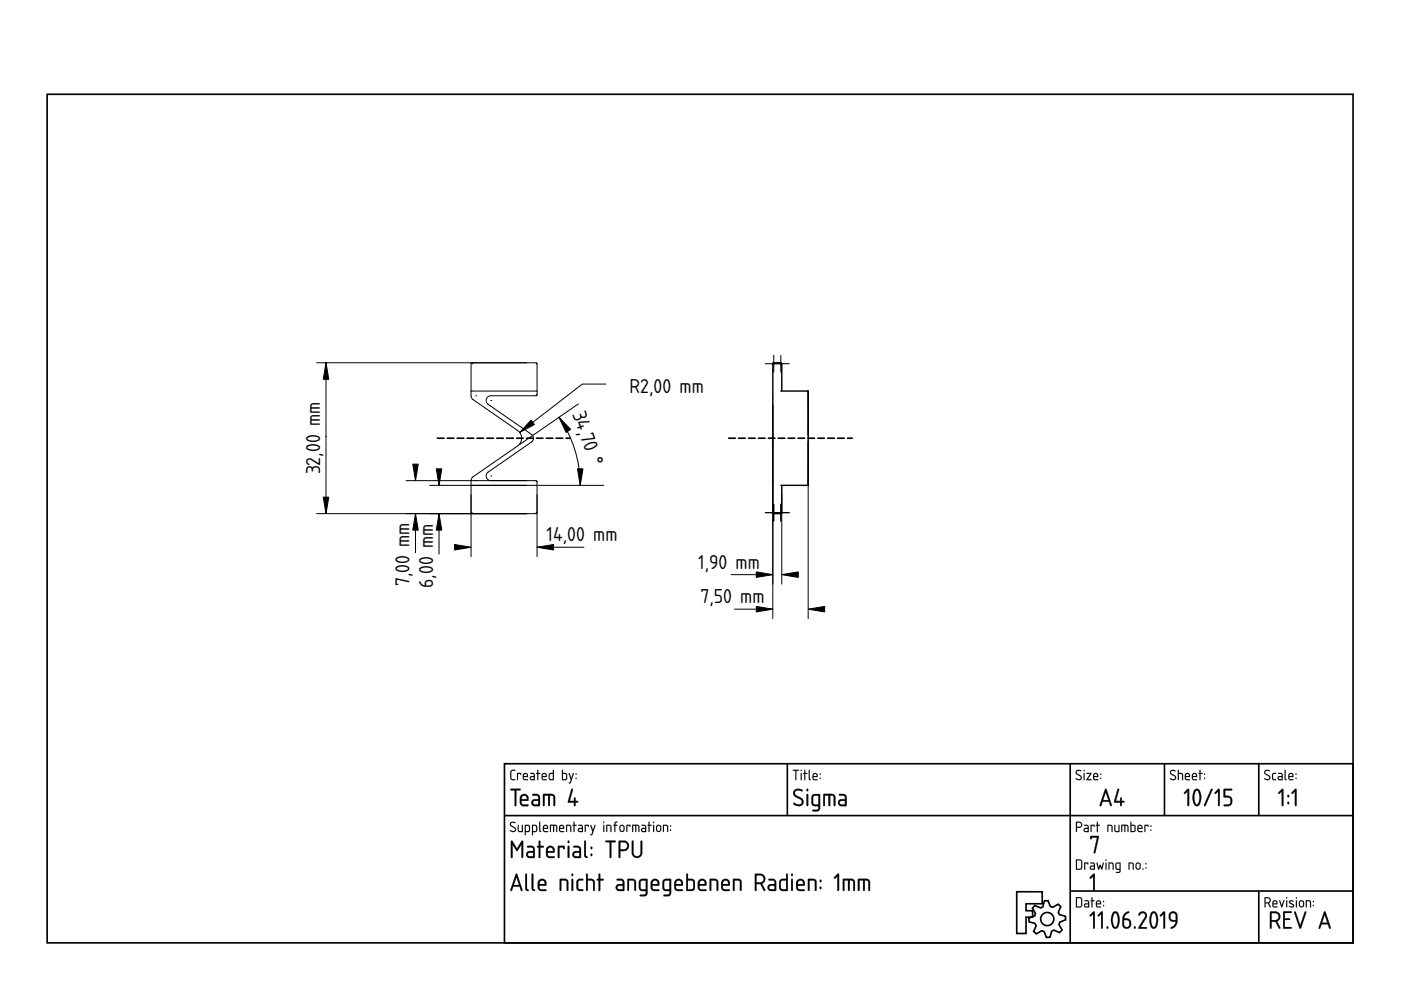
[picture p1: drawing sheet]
<svg xmlns="http://www.w3.org/2000/svg" width="297mm" height="210mm" viewBox="0 0 297 210" stroke-linecap="round" stroke-linejoin="round" font-family="sans-serif">
<defs><g id="words">
<g font-size="4">
<text x="133.5" y="83.4">R2,00 mm</text>
<text x="121.3" y="87.7" transform="rotate(70 121.3 87.7)">34,70 °</text>
<text x="67.9" y="100.6" transform="rotate(-90 67.9 100.6)">32,00 mm</text>
<text x="115.9" y="114.8">14,00 mm</text>
<text x="86.8" y="124.3" transform="rotate(-90 86.8 124.3)">7,00 mm</text>
<text x="91.8" y="124.7" transform="rotate(-90 91.8 124.7)">6,00 mm</text>
<text x="148.1" y="120.6">1,90 mm</text>
<text x="148.5" y="127.9">7,50 mm</text>
</g>
</g></defs>
<g fill="none" stroke="#000" stroke-width=".35">
<path d="M10 20h276.9v179.9h-276.9zM107 161.9h179.9v38h-179.9zM107 172.9h179.9M166.9 161.9v11M226.9 161.9v38M246.9 161.9v11M266.9 161.9v11M215.6 189.1h5.4v2.5h-3.5v1.5h1.4v1.4h-1.4v3.4h-1.9zM219.4 192l1.2 .5 .5-.2 .3-1.3h.8l.5 1.2 .5 .2 1.1-.7 .6 .5-.5 1.2 .2 .5 1.3 .4v.7l-1.2 .5-.2 .5 .7 1.2-.5 .5-1.2-.5-.5 .2-.4 1.3-.7 .1-.5-1.3-.5-.2-1.2 .7-.5-.5 .5-1.2-.2-.5-1.3-.4-.1-.7 1.3-.5 .1-.5-.6-1.2zM226.9 188.9h60M266.9 188.9v11"/>
<circle cx="222" cy="194.9" r="1.4"/>
</g>
<g fill="#000">
<path d="M231.2 177.3l1.6-.1 .2 .2-.8 3.4-.1 .1-.2-.2 .7-3.1h-1.1l-.2 .4-.2-.2zM231.8 185.3l.1-.1 .2 .2v3.3l-.2 .2-.1-.2v-2.9l-.5 .5-.3-.2z"/>
<path d="M108.2 174.4l.3-.2h.5l.3 .1-.1 .2a.48 .48 0 0 0-.5-.1 .48 .48 0 0 0-.3 .5l1 .8-.1 .6a.76 .76 0 0 1-1.2-.3l.9 .2 .2-.3-1.1-.9zM108.3 174.4l-.2 .6 .9 .5a.35 .35 0 0 1 .2 .4 .35 .35 0 0 1-.3 .3l-.7-.2v.2a.67 .67 0 0 0 .8 .2 .67 .67 0 0 0 .4-.7l-1.1-.9 .2-.4 .8 .1a.65 .65 0 0 0-1-.1zM109.8 174.9l.2 .1v1.1l.6 .1v-1.2l.2-.1v1.5h-.6l-.3-.1zM109.8 174.9l.1 1.4 .9 .1v-1.5l-.1 .1v1.2h-.5l-.2-.1v-1.1zM111.5 175.1v1.1h.5l.1-1zM111.5 175.1l.7 .1-.2 1h-.5zM111.3 174.9h.8l.3 .4-.1 1-.8 .1-.1 .7-.2-.1zM111.3 174.9v2.1h.2v-.6h.5a.95 .95 0 0 0 .2-1.4zM113 175.1v1.1h.6v-1zM113 175.1l.7 .1-.1 1h-.6zM112.8 174.9h.8l.3 .4-.1 1-.8 .1-.1 .7-.1-.1zM112.8 174.9v2.1h.2v-.6h.5a.95 .95 0 0 0 .3-1.4zM114.3 174.2l.3 .1v1.7l.2 .3-.2 .1-.3-.3zM114.4 174.3l-.1 1.8 .1 .2 .2 .1-.1-2.1zM115.4 175.2l-.1 .3h.7l-.2-.4zM115.4 175.2l.4-.1 .2 .5h-.7zM115.3 175a.56 .56 0 0 1 .7 0 .56 .56 0 0 1 .1 .8l-.8-.1 .1 .4 .8 .2-.7 .1a.92 .92 0 0 1-.2-1.4zM115.3 175l-.2 .4 .1 .9 1 .1v-.2h-.8l-.1-.3v-.2h.9l-.1-.6-.4-.2zM116.6 174.9l1.4 .1 .2 .3-.1 1.1-.2-.1v-1.1l-.4-.1v1.2l-.1 .1-.2-.1 .1-1.2h-.5v1.2l-.2 .1zM116.6 174.9v1.5l.2-.1v-1.2h.5l.1 1.3 .1-1.3h.4v1.2l.2 .1a1.36 1.36 0 0 0-.2-1.5zM118.8 175.2l-.1 .3h.7l-.2-.4zM118.8 175.2l.4-.1 .2 .5h-.7zM118.7 175a.56 .56 0 0 1 .8 0 .56 .56 0 0 1 0 .8l-.8-.1 .1 .4 .8 .2-.6 .1a.92 .92 0 0 1-.3-1.4zM118.7 175l-.2 .4 .1 .9 1 .1v-.2h-.8l-.1-.3v-.2h.9l-.1-.6-.4-.2zM120 174.9h.7l.3 .1 .1 1.4-.2-.1-.1-1.1-.6-.1v1.2l-.2 .1zM120.1 174.9v1.5l.1-.1v-1.2l.7 .1 .1 1.2 .1-.7a.7 .7 0 0 0-.2-.8 .7 .7 0 0 0-.8 0zM121.6 174.2l.2 .1v.6l.5 .1-.5 .1v1.2l-.1 .1-.1-.1v-1.2l-.2-.1 .2-.1zM121.6 174.2v.7l-.2 .1 .2 .1 .1 1.3 .1-1.3 .5-.1-.5-.1v-.6zM122.8 175.8l.1 .4h.5v-.5zM122.8 175.8l.6-.1v.5h-.6zM122.6 174.9h.8l.2 .4v1.1h-.7a.46 .46 0 0 1-.4-.4 .46 .46 0 0 1 .4-.5h.5v-.3l-.8-.1zM122.6 174.9v.1l.8 .2v.4h-.5a.43 .43 0 0 0-.4 .4 .43 .43 0 0 0 .4 .4h.7v-1.1l-.3-.4zM124 174.9l.9 .1-.1 .3-.2-.2h-.4v1.2l-.1 .1-.1-.1zM124 174.9l.1 1.5 .1-1.3h.5l.1 .2v-.3zM125.2 174.9l.2 .1 .3 1 .3-1 .2-.1 .1 .1-.8 2.1-.4-.1 .3-.1 .2-.6zM125.2 174.9l.4 1.4-.2 .6-.2 .1 .3 .1 .7-2.1h-.1l-.4 1-.3-1zM127.9 174.9l.2 .1v1.3l-.1 .1-.1-.1zM127.9 174.9l.1 1.5 .1-1.4zM127.9 174.4a.15 .15 0 0 1 .3 0 .15 .15 0 0 1-.3 0zM127.9 174.2v.3h.2v-.3zM128.6 174.9h.6l.3 .1 .1 1.4-.2-.1v-1.1l-.7-.1 .1 1.2-.2 .1zM128.6 174.9v1.5l.1-.1v-1.2l.7 .1 .1 1.2 .1-.7a.7 .7 0 0 0-.2-.8 .7 .7 0 0 0-.8 0zM130.4 174.3l.5-.1v.2l-.3 .1-.1 .4 .4 .1-.4 .1v1.2l-.1 .1-.1-1.3-.3-.1 .3-.1zM130.4 174.3l-.1 .6-.3 .1 .3 .1 .1 1.3 .1-1.3 .4-.1-.4-.1v-.3l.4-.2v-.2zM131.7 175.2l-.1 .8 .4 .2 .2-.2v-.7l-.2-.2zM131.6 175.1h.4l.2 .2v.7l-.2 .2-.4-.2zM131.5 175l.5-.1 .4 .3v.8l-.3 .4h-.4l-.4-.4v-.8zM131.5 175l-.1 .2-.1 .7a.53 .53 0 0 0 .6 .5 .53 .53 0 0 0 .5-.5l-.1-.9-.4-.1zM132.8 174.9l.9 .1-.1 .3-.1-.2h-.5v1.2l-.1 .1-.1-.1zM132.8 174.9l.1 1.5 .1-1.3h.5l.1 .2 .1-.3zM134.1 174.9l1.3 .1 .2 .3v1.1l-.3-.1v-1.1l-.4-.1v1.2l-.1 .1-.1-.1v-1.2h-.5v1.2l-.2 .1zM134.1 174.9v1.5l.1-.1v-1.2h.5l.1 1.3 .1-1.3h.4l.1 1.2 .1 .1a1.36 1.36 0 0 0-.2-1.5zM136.2 175.8l.1 .4h.5v-.5zM136.2 175.8l.6-.1v.5h-.6zM136 174.9h.8l.2 .4v1.1h-.7a.46 .46 0 0 1-.4-.4 .46 .46 0 0 1 .4-.5h.5v-.3l-.8-.1zM136.1 174.9v.1l.7 .2v.4h-.5a.43 .43 0 0 0-.4 .4 .43 .43 0 0 0 .4 .4h.7v-1.1l-.3-.4zM137.5 174.2l.2 .1v.6l.5 .1-.5 .1v1.2l-.1 .1-.1-.1v-1.2l-.2-.1 .2-.1zM137.5 174.2v.7l-.2 .1 .2 .1 .1 1.3 .1-1.3 .4-.1-.4-.1v-.6zM138.5 174.9l.2 .1v1.3l-.1 .1-.2-.1zM138.5 174.9l.1 1.5 .1-1.4zM138.4 174.4a.15 .15 0 0 1 .3 0 .15 .15 0 0 1-.3 0zM138.5 174.2v.3h.1v-.3zM139.4 175.2v.8l.3 .2 .2-.2v-.7l-.1-.2zM139.4 175.1h.4l.2 .2v.7l-.3 .2-.4-.2zM139.3 175a.55 .55 0 0 1 .6-.1 .55 .55 0 0 1 .3 .5l-.1 .8-.3 .2h-.4l-.3-.5v-.7zM139.3 175l-.2 .2v.7a.53 .53 0 0 0 .5 .5 .53 .53 0 0 0 .6-.5l-.2-.9-.4-.1zM140.6 174.9h.6l.4 .1v1.4l-.2-.1v-1.1l-.6-.1v1.2l-.2 .1zM140.6 174.9v1.5l.2-.1v-1.2l.6 .1 .2 1.2v-.7a.7 .7 0 0 0-.2-.8 .7 .7 0 0 0-.8 0zM142.1 175.9h.2v.3l-.2-.1zM142.1 175.9v.2h.1v-.2zM142.1 175h.2v.3h-.2zM142.1 175v.2h.1v-.2z"/>
<path d="M108.3 174.4a.64 .64 0 0 1 1 .1h-.1a.49 .49 0 0 0-.6-.1 .49 .49 0 0 0-.2 .5l.7 .5a.6 .6 0 0 1 .2 .8 .6 .6 0 0 1-.9 .1l-.3-.1 .1-.2a.51 .51 0 0 0 .6 .2 .51 .51 0 0 0 .4-.5l-1-.6-.1-.3zM109.8 174.9l.2 .1v1.1l.2 .1h.5v-1.2l.1-.1v1.5l-.9-.1zM111.5 175.1v1.1h.5l.1-1zM111.3 174.9a.77 .77 0 0 1 .9 .1 .77 .77 0 0 1 .2 .9l-.3 .5h-.6l-.1 .7h-.1zM113 175.1v1.1h.6l.1-1zM112.8 174.9a.77 .77 0 0 1 1 .1 .77 .77 0 0 1 .1 .9l-.2 .5h-.7v.7h-.2zM114.3 174.2l.2 .1v1.7l.3 .3-.2 .1-.3-.3zM115.4 175.2l-.1 .3h.7l-.2-.4zM115.3 175a.55 .55 0 0 1 .7 0 .55 .55 0 0 1 .1 .7h-.8l.1 .5 .8 .1-.7 .1a.91 .91 0 0 1-.2-1.4zM116.6 174.9h1.3a1.25 1.25 0 0 1 .1 1.5l-.1-1.2-.2-.1h-.2l-.1 1.3-.1-.1v-1.2h-.5v1.2l-.2 .1zM118.8 175.2l-.1 .3h.7l-.2-.4zM118.7 175a.55 .55 0 0 1 .7 0 .55 .55 0 0 1 .1 .7h-.8l.1 .5 .8 .1-.6 .1a.91 .91 0 0 1-.3-1.4zM120 174.9a.71 .71 0 0 1 .9 0 .71 .71 0 0 1 .2 .8l-.1 .7-.1-1.2-.7-.1v1.2l-.2 .1zM121.6 174.2l.2 .1v.6l.5 .1-.5 .1-.1 1.3-.1-1.3-.2-.1 .2-.1zM122.8 175.8l.1 .4h.5v-.5zM122.6 174.9h.7l.3 .4v1.1h-.7a.44 .44 0 0 1-.4-.4 .44 .44 0 0 1 .4-.5h.5v-.3l-.8-.1zM124 174.9l.9 .1-.1 .3-.2-.2h-.4l-.1 1.3zM125.2 174.9l.2 .1 .3 1 .4-1h.2l-.8 2.1-.3-.1 .2-.1 .2-.6zM127.9 174.9l.2 .1-.1 1.4zM127.9 174.4a.15 .15 0 0 1 .3 0 .15 .15 0 0 1-.3 0zM128.6 174.9a.71 .71 0 0 1 .8 0 .71 .71 0 0 1 .2 .8l-.1 .7-.1-1.2-.7-.1v1.2l-.1 .1zM130.4 174.3l.5-.1v.2l-.4 .2v.3l.4 .1-.4 .1-.1 1.3-.1-1.3-.3-.1 .3-.1zM131.7 175.2l-.2 .7a.34 .34 0 0 0 .4 .3 .34 .34 0 0 0 .3-.4l-.1-.6zM131.5 175l.6-.1a.93 .93 0 0 1 0 1.5h-.4a.96 .96 0 0 1-.2-1.4zM132.8 174.9l.9 .1-.1 .3-.1-.2h-.5l-.1 1.3zM134.1 174.9h1.2a1.25 1.25 0 0 1 .2 1.5l-.2-1.2-.2-.1h-.2l-.1 1.3-.1-.1v-1.2h-.5v1.2l-.2 .1zM136.2 175.8l.1 .4h.5v-.5zM136 174.9h.8l.2 .4v1.1h-.7a.44 .44 0 0 1-.4-.4 .44 .44 0 0 1 .4-.5h.5v-.3l-.8-.1zM137.5 174.2l.2 .1v.6l.5 .1-.5 .1-.1 1.3-.1-1.3-.2-.1 .2-.1zM138.5 174.9l.2 .1-.1 1.4zM138.5 174.4a.14 .14 0 0 1 .2 0 .14 .14 0 0 1-.2 0zM139.4 175.2l-.1 .7a.34 .34 0 0 0 .4 .3 .34 .34 0 0 0 .3-.4l-.1-.6zM139.3 175l.6-.1a.93 .93 0 0 1-.1 1.5h-.4a.96 .96 0 0 1-.1-1.4zM140.6 174.9a.71 .71 0 0 1 .8 0 .71 .71 0 0 1 .3 .8l-.1 .7-.2-1.2-.6-.1v1.2l-.2 .1zM142.1 175.9h.2v.2h-.2zM142.1 175h.2v.3h-.2z"/>
<path d="M108.2 167.3l2-.1 .2 .2-.2 .2h-.7v3.1l-.2 .3-.2-.3v-3.1h-.9zM108.3 167.3v.2l.8 .1v3.1l.2 .2 .2-.2v-3.1h.7l.2-.2-.2-.1zM110.7 168.9l-.1 .6h1.1a.55 .55 0 0 0-.3-.7 .55 .55 0 0 0-.7 .1zM110.7 168.9l.3-.2 .5 .1 .2 .7h-1.1zM110.5 168.6a.92 .92 0 0 1 1.3 0 .92 .92 0 0 1 .1 1.2h-1.3l.2 .7h1l.3 .3-.2 .2h-.9a.92 .92 0 0 1-.8-1.3 1.17 1.17 0 0 1 .3-1.1zM110.6 168.6a2.22 2.22 0 0 0-.2 2.1l.6 .2h.9l.1-.1-.2-.2-1.1-.1-.1-.4v-.3l1.4-.1v-.7l-.2-.4-.6-.2zM113.1 169.9v.4l.2 .2 .8 .1v-.8zM113.1 169.9l1-.1v.8l-1-.1-.1-.3zM112.9 168.4l1.1-.1 .5 .6v1.9l-.2 .2h-.9a.76 .76 0 0 1-.8-.8 .76 .76 0 0 1 .8-.8h.7v-.5l-.2-.2h-1zM112.9 168.4v.2l1 .1 .2 .2v.6h-.7a.71 .71 0 0 0-.7 .7 .71 .71 0 0 0 .7 .7l1.1-.1-.1-1.9-.4-.5zM115.2 168.3h1.7l.6 .2a3 3 0 0 1 .2 2.4h-.3l-.1-.2-.1-1.9-.6-.1v2l-.2 .2-.2-.2v-2h-.7v2l-.1 .2h-.3zM115.2 168.4v2.5l.2-.2v-2h.8l.1 2.1h.2l.1-.1v-2h.5l.2 .2 .1 1.8 .1 .2 .2-.2v-1.2a.82 .82 0 0 0-.8-1.1zM121.2 167.2l.3 .1v.1l-.7 2.4h.9v-.5l.2-.2 .2 .2-.1 .5h.4l.2 .2-.2 .2h-.4l.1 .5-.2 .2-.2-.2v-.5h-1.1l-.2-.2zM121.2 167.3l-.8 2.7 .2 .2h1.1v.5l.2 .2 .1-.2v-.6l.6-.1-.2-.2h-.4v-.6l-.3-.1v.7h-.9l.6-2.4v-.1z"/>
<path d="M108.3 167.3l1.9-.1 .2 .2-.2 .2h-.7v3.1l-.2 .2-.2-.2v-3.1l-.8-.1zM110.7 168.9l-.1 .6h1.1a.58 .58 0 0 0-.3-.7 .58 .58 0 0 0-.7 .1zM110.5 168.6a.92 .92 0 0 1 1.3 0 .92 .92 0 0 1 .1 1.2h-1.3l.2 .7 1 .1 .3 .2-.2 .1h-.9a.89 .89 0 0 1-.8-1.2 1.14 1.14 0 0 1 .3-1.1zM113.1 169.9l-.1 .4 .2 .2 .9 .1v-.8zM112.9 168.4h1.1l.5 .5v1.9l-.2 .1h-.9a.74 .74 0 0 1-.8-.7 .74 .74 0 0 1 .8-.8h.7v-.5l-.2-.2-1-.1zM115.2 168.4l1.7-.1a.84 .84 0 0 1 .8 1.2v1.2l-.2 .2-.2-.2v-1.8l-.2-.2h-.5v2l-.1 .2h-.2l-.1-2.2h-.7v2l-.1 .2h-.2zM121.2 167.3h.2l.1 .1-.7 2.4h.9v-.5l.2-.2 .1 .2v.5h.4l.2 .2-.6 .2v.5l-.1 .2-.2-.2v-.5h-1.1l-.2-.2z"/>
<path d="M108.3 163.4l.9-.2v.2l-.6 .1-.2 .1v1.3l.2 .3h.6l.1 .2h-.8l-.3-.3v-1.4zM109.6 163.9l.9 .1-.1 .3-.1-.2h-.5l-.1 1.3zM111.1 164.2v.3h.6l-.1-.4zM111 164a.55 .55 0 0 1 .8 0 .55 .55 0 0 1 0 .8h-.7l.1 .4 .7 .1-.6 .1a.91 .91 0 0 1-.3-1.4zM112.6 164.8l.1 .4h.5v-.4zM112.4 163.9h.8l.2 .4v1.1h-.7a.44 .44 0 0 1-.4-.4 .44 .44 0 0 1 .4-.5h.5v-.3l-.8-.1zM113.9 163.2l.2 .1v.6l.5 .1-.5 .1-.1 1.3-.1-1.3-.2-.1 .2-.1zM115.1 164.2v.3h.6l-.2-.4zM115 164a.55 .55 0 0 1 .8 0 .55 .55 0 0 1 0 .8h-.8l.1 .4 .8 .1-.6 .1a.91 .91 0 0 1-.3-1.4zM116.7 164.1l-.1 .1a.63 .63 0 0 0-.1 .7 .63 .63 0 0 0 .7 .3v-1.1zM116.4 164l.8-.1v-.6l.2-.1v2.2h-.8l-.2-.2zM119.4 164.1v1.1h.4a.78 .78 0 0 0 .2-1zM119.2 163.2l.2 .1v.6h.6l.2 .3v.8l-.2 .4-.9-.1zM120.6 163.9l.2 .1 .3 1 .4-1h.2l-.8 2.1-.3-.1 .2-.1 .2-.6zM122.1 164.9h.1v.2h-.1zM122.1 164h.1v.3h-.1z"/>
<path d="M108.3 163.3l1-.1v.2l-.8 .1-.1 1.4 .1 .2 .8 .1v.2h-.8l-.3-.3v-1.4zM108.4 163.4l-.2 .3v1.4l.3 .3h.7v-.2h-.6l-.2-.3v-1.3l.2-.2h.6v-.2zM109.6 163.9l.9 .1-.1 .3-.1-.2h-.5v1.2l-.1 .1-.1-.1zM109.7 163.9v1.5l.1-1.3h.5l.1 .2 .1-.3zM111.1 164.2v.3h.6l-.2-.4zM111.1 164.2l.5-.1 .1 .5h-.7zM111 164a.55 .55 0 0 1 .8 0 .55 .55 0 0 1 0 .8h-.7v.3l.9 .2-.7 .1a.92 .92 0 0 1-.3-1.4zM111 164l-.1 .4 .1 .9 .9 .1v-.1l-.7-.1-.2-.3v-.2h.9l-.1-.6-.4-.2zM112.6 164.8l.1 .4h.5v-.4zM112.6 164.8l.6-.1v.5h-.6zM112.4 163.9h.8l.2 .4v1.1h-.7a.46 .46 0 0 1-.4-.4 .46 .46 0 0 1 .4-.5h.5v-.3l-.8-.1zM112.5 163.9v.2l.7 .1v.4h-.5a.43 .43 0 0 0-.4 .4 .43 .43 0 0 0 .4 .4h.7v-1.1l-.3-.4zM113.9 163.2l.2 .1v.6l.5 .1-.5 .1v1.2l-.1 .1-.1-.1v-1.2l-.2-.1 .2-.1zM113.9 163.3v.6l-.2 .1 .2 .1 .1 1.3 .1-1.3 .4-.1-.4-.1v-.6zM115.1 164.2v.3h.6l-.2-.4zM115.1 164.2l.4-.1 .2 .5h-.7zM115 164a.55 .55 0 0 1 .8 0 .55 .55 0 0 1 0 .8h-.8l.1 .3 .9 .2-.7 .1a.92 .92 0 0 1-.3-1.4zM115 164l-.2 .4 .2 .9 .9 .1v-.1l-.8-.1-.1-.3v-.2h.9l-.1-.6-.4-.2zM116.7 164.1l-.1 1 .6 .1v-1.1zM116.6 164.1h.6v1.1h-.3a.65 .65 0 0 1-.3-1.1zM116.4 164l.8-.1v-.6l.2-.1v2.2l-.9-.1-.2-.3zM116.4 164v1.2l.2 .2h.8v-2.1h-.2v.6zM119.4 164.1v1.1h.4a.76 .76 0 0 0 0-1.1zM119.3 164.1h.5a.73 .73 0 0 1 .2 1l-.7 .1zM119.2 163.2l.2 .1v.6h.6l.2 .3v1l-.2 .2-.9-.1zM119.2 163.2v2.1l.8 .1 .2-.4v-.8l-.2-.3h-.7v-.6zM120.6 163.9l.2 .1 .3 1 .4-1 .1-.1 .1 .1-.8 2.1-.3-.1 .2-.1 .2-.6zM120.6 163.9l.4 1.4-.2 .6-.2 .1 .3 .1 .8-2.1h-.2l-.4 1-.3-1zM122 164.9h.2v.3h-.2zM122.1 164.9v.2h.1v-.2zM122 164h.2v.3h-.2zM122.1 164v.2l.1 .1v-.3z"/>
<path d="M108.3 178.3h.4l.9 1.6 1-1.6h.3v3.6h-.3l-.1-.2v-2.6l-.9 1.4-.9-1.4v2.6v.2h-.4zM108.4 178.3v3.6l.2-.1 .1-.1v-2.7l.9 1.4 1-1.4v2.7v.1h.3v-3.5h-.3l-1 1.7-.9-1.7zM112 180.9v.4l.2 .2 .8 .1v-.8zM112 180.9l1.1-.1v.8l-1.1-.1-.1-.3zM111.8 179.4l1.1-.1 .5 .6v1.9l-.2 .1h-.9a.76 .76 0 0 1-.8-.7 .76 .76 0 0 1 .8-.8h.7v-.5l-.2-.2h-1zM111.8 179.4v.2l1 .1 .2 .2 .1 .6h-.8a.71 .71 0 0 0-.7 .7 .71 .71 0 0 0 .7 .7l1.1-.1-.1-1.9-.4-.5zM114.2 178.3h.3l.1 .1v.9h.5l.2 .2-.2 .2h-.5v2l-.2 .2-.2-.2v-2h-.3l-.1-.2 .1-.1 .3-.1zM114.3 178.3l-.1 1.1-.3 .1 .3 .2v2l.2 .2 .1-.2v-2l.8-.2-.2-.1h-.6v-1zM116.3 179.9l-.2 .5h1.1a.55 .55 0 0 0-.2-.6 .55 .55 0 0 0-.7 .1zM116.2 179.9l.3-.2 .5 .1 .3 .7h-1.2zM116.1 179.5a.94 .94 0 0 1 1.2 .1 .94 .94 0 0 1 .1 1.2h-1.3l.2 .7h1.1l.2 .2-.2 .2h-.9a.92 .92 0 0 1-.8-1.2 1.08 1.08 0 0 1 .4-1.1zM116.1 179.6a2.22 2.22 0 0 0-.1 2.1l.5 .2h.9l.2-.2-.2-.1-1.1-.1-.2-.4v-.3l1.4-.1 .1-.7-.2-.4-.7-.2zM118.3 179.4l1.2-.1 .3 .2-.1 .5-.1 .1-.2-.1v-.3h-.8l.1 2-.3 .2-.2-.2zM118.3 179.4a4.3 4.3 0 0 0 .1 2.5l.2-.2v-2h.8l.2 .3 .1-.5-.2-.1zM120.4 179.4h.3v.1v2.2l-.2 .2-.2-.2zM120.4 179.4v2.3l.1 .2 .2-.2v-2.2zM120.3 178.5a.26 .26 0 0 1 .5 0 .26 .26 0 0 1-.5 0zM120.4 178.3v.4h.3v-.4zM121.8 180.9v.4l.1 .2 .9 .1v-.8zM121.8 180.9l1-.1v.8l-1-.1-.1-.3zM121.6 179.4l1.1-.1 .5 .6v1.9l-.2 .1h-1a.76 .76 0 0 1-.7-.7 .76 .76 0 0 1 .8-.8h.7v-.5l-.2-.2h-1zM121.6 179.4v.2l1 .1 .2 .2v.6h-.7a.71 .71 0 0 0-.7 .7 .71 .71 0 0 0 .6 .7l1.1-.1v-1.9l-.4-.5zM123.9 178.3h.3v.1v2.9l.4 .4a.54 .54 0 0 1-.7 0 .54 .54 0 0 1-.1-.7zM123.9 178.3v.1a8.4 8.4 0 0 0 .1 3.3l.4 .2 .2-.2-.4-.4v-2.9zM125.2 181l.4 .1-.1 .4h-.3zM125.3 181.1v.3h.2v-.3zM125.2 179.8a.26 .26 0 0 1 .5 0 .26 .26 0 0 1-.5 0zM125.3 179.6v.4h.2v-.4zM128.4 178.2h2l.2 .2-.2 .2h-.8v3.1l-.2 .2-.2-.2 .1-3.1-.9-.1zM128.4 178.3v.2l.9 .1v3.1l.1 .2 .2-.2v-3.1h.8l.1-.2-.1-.2zM131.5 178.6v1.5h.8a.72 .72 0 0 0 .7-.8 .72 .72 0 0 0-.8-.7zM131.5 178.6h.7a.77 .77 0 0 1 .8 .7 .77 .77 0 0 1-.7 .8h-.8zM131.2 178.3l.2-.1a1.71 1.71 0 0 1 1.7 .4 1.11 1.11 0 0 1 .2 1.2 1.11 1.11 0 0 1-1 .7l-.8-.1v1.3v.2h-.3zM131.2 178.3v3.4l.1 .2 .2-.2v-1.3a1.49 1.49 0 0 0 1.7-.4 1.1 1.1 0 0 0-.9-1.7zM134 178.3h.3v.1v2.4l.3 .6a.75 .75 0 0 0 1.2-.4v-2.6l.2-.2 .2 .2v2.4l-.4 .8a1.1 1.1 0 0 1-1.2 .3 1.1 1.1 0 0 1-.7-1.1zM134 178.3v2.5l.3 .8a1.11 1.11 0 0 0 1.2 .2 1.11 1.11 0 0 0 .6-1v-2.4l-.1-.2-.2 .2v2.6l-.2 .3a.75 .75 0 0 1-.8 .2 .75 .75 0 0 1-.5-.7v-2.4z"/>
<path d="M108.4 178.3h.3l.9 1.6 1-1.6h.3v3.6h-.3v-.2v-2.6l-1 1.4-.9-1.4v2.6l-.1 .2h-.2zM112 180.9l-.1 .4 .2 .2 .9 .1v-.8zM111.8 179.4h1.1l.5 .5v1.9l-.2 .1h-.9a.74 .74 0 0 1-.8-.7 .74 .74 0 0 1 .8-.8h.7v-.5l-.2-.2-1-.1zM114.3 178.3h.2l.1 .1v.9h.5l.2 .2-.2 .2h-.5v2l-.2 .2-.2-.2v-2l-.4-.2 .4-.2zM116.3 179.9l-.2 .5h1.2a.58 .58 0 0 0-.3-.6 .58 .58 0 0 0-.7 .1zM116.1 179.6a.92 .92 0 0 1 1.2 0 .92 .92 0 0 1 .1 1.2h-1.3l.2 .7 1.1 .1 .2 .1-.2 .2h-.9a.89 .89 0 0 1-.7-1.2 1.14 1.14 0 0 1 .3-1.1zM118.3 179.4l1.2-.1 .2 .2-.1 .6-.2-.1v-.3h-.8v2l-.2 .2a3.9 3.9 0 0 1-.1-2.5zM120.4 179.4h.3v.1v2.2l-.2 .2-.1-.2zM120.4 178.5a.24 .24 0 0 1 .4 0 .24 .24 0 0 1-.4 0zM121.8 180.9l-.1 .4 .2 .2 .9 .1v-.8zM121.6 179.4h1.1l.5 .5v1.9l-.2 .1h-1a.74 .74 0 0 1-.7-.7 .74 .74 0 0 1 .8-.8h.7v-.5l-.2-.2-1-.1zM123.9 178.3h.3v.1v2.9l.4 .4a.52 .52 0 0 1-.7 0 .52 .52 0 0 1 0-.7zM125.3 181l.2 .1v.3h-.2zM125.3 179.6h.2v.4h-.2zM128.4 178.3l2-.1 .1 .2-.1 .2h-.8v3.1l-.2 .2-.1-.2v-3.1l-.9-.1zM131.5 178.6v1.5h.8a.75 .75 0 0 0 .7-.8 .75 .75 0 0 0-.8-.7zM131.2 178.3l.2-.1a1.69 1.69 0 0 1 1.7 .4 1.1 1.1 0 0 1 .2 1.2 1.1 1.1 0 0 1-1 .6h-.8v1.3v.2h-.3zM134 178.3h.3v.1v2.4a.75 .75 0 0 0 .8 .8 .75 .75 0 0 0 .7-.8v-2.4l.2-.2 .2 .2v2.4a1.11 1.11 0 0 1-1.1 1.1 1.11 1.11 0 0 1-1.1-1.1z"/>
<path d="M168.1 163.2h1.2l.1 .1-.6 .1 .1 1.9-.2 .1-.1-.1v-1.9h-.5zM168.1 163.2v.2h.5l.1 2 .1-2 .6-.1zM169.8 163.9l.2 .1v1.3l-.1 .1-.1-.1zM169.8 163.9l.1 1.5 .1-1.4zM169.7 163.4a.2 .2 0 0 1 .4 0 .2 .2 0 0 1-.4 0zM169.8 163.2v.3h.1v-.3zM170.5 163.2l.2 .1v.6l.5 .1-.5 .1v1.2l-.1 .1-.1-.1v-1.2l-.2-.1 .2-.1zM170.6 163.3l-.1 .6-.2 .1 .2 .1 .1 1.3 .1-1.3 .5-.1-.5-.1v-.6zM171.5 163.2l.2 .1v1.7l.2 .3-.1 .1-.3-.3zM171.5 163.3v1.8l.1 .2 .2 .1-.1-2.1zM172.5 164.2v.3h.6l-.1-.4zM172.5 164.2l.5-.1 .2 .5h-.7zM172.4 164a.55 .55 0 0 1 .8 0 .55 .55 0 0 1 .1 .8h-.8v.3l.9 .2-.7 .1a.92 .92 0 0 1-.3-1.4zM172.5 164l-.2 .4 .1 .9 .9 .1v-.1l-.7-.1-.1-.3v-.2h.8l-.1-.6-.4-.2zM173.8 164.9h.2v.3h-.2zM173.8 164.9v.2h.2v-.2zM173.8 164h.2v.3h-.2zM173.8 164v.2l.2 .1v-.3z"/>
<path d="M168.1 163.2l1.3 .1-.6 .1-.1 2-.1-2h-.5zM169.8 163.9l.2 .1-.1 1.4zM169.8 163.4a.14 .14 0 0 1 .2 0 .14 .14 0 0 1-.2 0zM170.5 163.2l.2 .1v.6l.5 .1-.5 .1-.1 1.3-.1-1.3-.2-.1 .2-.1zM171.5 163.2l.2 .1v1.7l.2 .3-.1 .1-.3-.3zM172.5 164.2v.3h.6l-.1-.4zM172.4 164a.55 .55 0 0 1 .8 0 .55 .55 0 0 1 .1 .8h-.8l.1 .4 .8 .1-.7 .1a.91 .91 0 0 1-.3-1.4zM173.8 164.9h.2v.2h-.2zM173.8 164h.2v.3h-.2z"/>
<path d="M168.4 167.5l.4-.3 .9 .1 .5 .2v.2l-.2 .1a.91 .91 0 0 0-1.4 .4l.3 .5a1.92 1.92 0 0 1 1.5 1v.6l-.3 .4a1.47 1.47 0 0 1-2-.3l.3-.2 1.1 .3h.2l.3-.3a.55 .55 0 0 0-.4-.7l-1.3-.8-.2-.5zM168.5 167.5a.91 .91 0 0 0 .2 1.5l1 .5a.64 .64 0 0 1 .2 .9 .64 .64 0 0 1-1 .1l-.5-.3-.2 .2 .1 .2a1.13 1.13 0 0 0 1.3 .3 1.13 1.13 0 0 0 .7-1.2l-.5-.6-.9-.4a.56 .56 0 0 1-.3-.9l.3-.2 1.1 .1 .2-.1a1.41 1.41 0 0 0-1.7-.1zM171 168.4h.3l.1 .1v2.2l-.2 .2-.2-.2zM171.1 168.4l-.1 2.3 .2 .2 .1-.2v-2.2zM171 167.5a.26 .26 0 0 1 .5 0 .26 .26 0 0 1-.5 0zM171.1 167.3v.4h.2v-.4zM172.5 168.8l-.1 1.5 .2 .2 .9 .1v-1.9zM172.5 168.8l1-.1v1.9l-1-.1-.1-1.4zM172.2 168.5l.6-.2 1 .1 .1 3a.81 .81 0 0 1-1.1 .7l-.5-.1v-.3l1-.1 .1-.1 .1-.6a1.01 1.01 0 0 1-1.5-.7v-1.3zM172.3 168.6l-.2 .5v1.4l.4 .4h1v.4l-.2 .4h-.9l-.2 .2a1.46 1.46 0 0 0 1.4-.1l.2-.4v-2.9a1.64 1.64 0 0 0-1.5 .1zM174.6 168.3h1.7l.6 .2a3 3 0 0 1 .2 2.4h-.3l-.1-.2-.1-1.9-.6-.1v2l-.2 .2-.2-.2v-2h-.7v2v.2h-.3zM174.6 168.4v2.5l.3-.2v-2h.8v2.1h.3v-.1v-2h.5l.3 .2v1.8l.1 .2 .2-.2v-1.2a.82 .82 0 0 0-.8-1.1zM178.1 169.9v.4l.2 .2 .8 .1v-.8zM178.1 169.9l1.1-.1v.8l-1.1-.1-.1-.3zM177.9 168.4l1.1-.1 .5 .6v1.9l-.2 .2h-.9a.76 .76 0 0 1-.8-.8 .76 .76 0 0 1 .8-.8h.7v-.5l-.2-.2h-1zM177.9 168.4v.2l1 .1 .2 .2 .1 .6h-.8a.71 .71 0 0 0-.7 .7 .71 .71 0 0 0 .7 .7l1.1-.1v-1.9l-.5-.5z"/>
<path d="M168.4 167.5a1.41 1.41 0 0 1 1.8 .1l-.2 .2a.92 .92 0 0 0-1.5 .4l.4 .5a1.9 1.9 0 0 1 1.4 1 1.07 1.07 0 0 1-.5 1.2 1.07 1.07 0 0 1-1.2-.2l-.4-.2 .2-.3a1.19 1.19 0 0 0 1.6 0 .58 .58 0 0 0-.3-.7l-1.4-.9-.1-.4zM171 168.4h.3l.1 .1v2.2l-.2 .2-.2-.2zM171 167.5a.25 .25 0 0 1 .5 0 .25 .25 0 0 1-.5 0zM172.5 168.8l-.1 .3v1.2l.2 .2 .9 .1v-1.9zM172.2 168.6l.6-.3 1 .1 .1 3a.79 .79 0 0 1-1.1 .6h-.5v-.3l1-.1 .2-.1v-.6a1.06 1.06 0 0 1-1.4-.5l-.1-1.3zM174.6 168.4l1.7-.1a.84 .84 0 0 1 .8 1.2v1.2l-.2 .2-.1-.2-.1-1.8-.2-.2h-.5v2v.2h-.3l-.1-2.2h-.7v2l-.1 .2h-.2zM178.1 169.9v.4l.2 .2 .8 .1v-.8zM177.9 168.4h1.1l.5 .5v1.9l-.2 .1h-.9a.74 .74 0 0 1-.7-.7 .74 .74 0 0 1 .7-.8h.7v-.5l-.2-.2-1-.1z"/>
<path d="M228.2 163.4l.2-.2h.6l.2 .2v.2a.48 .48 0 0 0-.6-.1 .48 .48 0 0 0-.3 .4l1 .8-.1 .6a.76 .76 0 0 1-1.1-.3l.8 .2 .2-.3-1-.9zM228.2 163.4l-.1 .6 .8 .6a.35 .35 0 0 1 .3 .3 .35 .35 0 0 1-.4 .3l-.6-.2-.1 .2a.67 .67 0 0 0 .8 .2 .67 .67 0 0 0 .4-.7l-1-.9 .1-.4 .8 .1a.65 .65 0 0 0-1-.1zM229.8 163.9l.2 .1v1.3l-.1 .1-.2-.1zM229.8 163.9l.1 1.5v-1.4zM229.7 163.4a.15 .15 0 0 1 .3 0 .15 .15 0 0 1-.3 0zM229.8 163.2v.3h.1v-.3zM230.3 163.9h1.1l-.8 1.3h.7l.1 .2h-1l.7-1.3h-.7zM230.4 163.9v.2h.7l-.7 1.3h1l-.1-.2h-.7l.8-1.3zM232 164.2v.3h.6l-.1-.4zM232 164.2l.5-.1 .2 .5h-.7zM231.9 164a.55 .55 0 0 1 .8 0 .55 .55 0 0 1 .1 .8h-.8v.3l.9 .2-.7 .1a.92 .92 0 0 1-.3-1.4zM232 164l-.2 .4 .1 .9 .9 .1v-.1l-.7-.1-.1-.3v-.2h.8l-.1-.6-.4-.2zM233.3 164.9h.2v.3h-.2zM233.3 164.9v.2h.2v-.2zM233.3 164h.2v.3h-.2zM233.3 164v.2l.2 .1v-.3z"/>
<path d="M228.2 163.4a.64 .64 0 0 1 1 .1 .49 .49 0 0 0-.6-.1 .49 .49 0 0 0-.3 .6l.7 .4a.6 .6 0 0 1 .3 .8 .6 .6 0 0 1-1 .1l-.2-.1 .1-.2a.51 .51 0 0 0 .6 .2 .51 .51 0 0 0 .3-.5l-.9-.6-.2-.3zM229.8 163.9l.2 .1-.1 1.4zM229.7 163.4a.15 .15 0 0 1 .3 0 .15 .15 0 0 1-.3 0zM230.4 163.9h1l-.8 1.3h.7l.1 .2h-1l.7-1.3h-.7zM232 164.2v.3h.6l-.1-.4zM231.9 164a.55 .55 0 0 1 .8 0 .55 .55 0 0 1 .1 .8h-.8l.1 .4 .8 .1-.7 .1a.91 .91 0 0 1-.3-1.4zM233.3 164.9h.2v.2h-.2zM233.3 164h.2v.3h-.2z"/>
<path d="M228.3 174.4v.9h.5a.45 .45 0 0 0 .4-.5 .45 .45 0 0 0-.4-.4zM228.2 174.2h.6a.66 .66 0 0 1 .6 .7 .66 .66 0 0 1-.6 .6h-.5v.8l-.2 .1zM230 175.8l.1 .4h.5v-.5zM229.9 174.9h.7l.2 .4v1.1h-.6a.44 .44 0 0 1-.5-.4 .44 .44 0 0 1 .5-.5h.4v-.3l-.7-.1zM231.2 174.9l.9 .1-.1 .3-.1-.2h-.5l-.1 1.3zM232.6 174.2l.2 .1v.6l.4 .1-.4 .1-.1 1.3-.1-1.3-.3-.1 .3-.1zM234.8 174.9a.71 .71 0 0 1 .8 0 .71 .71 0 0 1 .3 .8l-.1 .7-.1-1.2-.7-.1v1.2l-.2 .1zM236.3 174.9l.2 .1v1.1l.2 .1h.4v-1.2l.2-.1v1.5l-.9-.1zM237.8 174.9h1.2a1.25 1.25 0 0 1 .2 1.5l-.2-1.2-.2-.1h-.2l-.1 1.3-.1-.1v-1.2h-.5v1.2l-.2 .1zM239.9 175.1v1.1h.4a.78 .78 0 0 0 .2-1zM239.7 174.2l.2 .1v.6h.6l.2 .3 .1 .8-.3 .4-.8-.1zM241.4 175.2v.3h.6l-.2-.4zM241.3 175a.55 .55 0 0 1 .8 0 .55 .55 0 0 1 0 .7h-.7l.1 .5 .7 .1-.6 .1a.91 .91 0 0 1-.3-1.4zM242.7 174.9l.8 .1-.1 .3-.1-.2h-.4l-.2 1.3zM243.9 175.9h.2v.2h-.2zM243.9 175h.2v.3h-.2z"/>
<path d="M228.3 174.4v.9h.5a.43 .43 0 0 0 .4-.5 .43 .43 0 0 0-.4-.4zM228.3 174.4h.5a.46 .46 0 0 1 .4 .4 .46 .46 0 0 1-.4 .5h-.5zM228.1 174.2h.9l.3 .2a.67 .67 0 0 1 .1 .7 .67 .67 0 0 1-.6 .5l-.5-.1 .1 .8-.3 .1zM228.2 174.3v2.1l.1-.9a.87 .87 0 0 0 1-.3v.1a.66 .66 0 0 0-.5-1.1zM230 175.8l.1 .4h.5v-.5zM230 175.8l.6-.1v.5h-.6zM229.9 174.9h.7l.2 .4v1.1h-.6a.46 .46 0 0 1-.5-.4 .46 .46 0 0 1 .5-.5h.4v-.3l-.7-.1zM229.9 174.9v.1l.7 .2v.4h-.4a.43 .43 0 0 0-.5 .4 .43 .43 0 0 0 .5 .4h.6v-1.1l-.2-.4zM231.2 174.9l.9 .1-.1 .3-.1-.2h-.5v1.2l-.1 .1-.1-.1zM231.3 174.9v1.5l.1-1.3h.5l.1 .2 .1-.3zM232.6 174.2l.2 .1v.6l.4 .1-.4 .1v1.2l-.1 .1-.2-.1 .1-1.2-.3-.1 .3-.1zM232.6 174.2v.7l-.2 .1 .2 .1 .1 1.3 .1-1.3 .4-.1-.4-.1v-.6zM234.8 174.9h.7l.3 .1 .1 1.4-.2-.1-.1-1.1-.6-.1v1.2l-.2 .1zM234.8 174.9v1.5l.2-.1v-1.2l.7 .1 .1 1.2 .1-.7a.7 .7 0 0 0-.3-.8 .7 .7 0 0 0-.8 0zM236.3 174.9l.2 .1v1.1l.6 .1v-1.2l.2-.1v1.5h-.6l-.4-.1zM236.3 174.9l.1 1.4 .9 .1v-1.5l-.1 .1v1.2h-.5l-.2-.1-.1-1.1zM237.7 174.9l1.4 .1 .2 .3-.1 1.1-.2-.1v-1.1l-.4-.1v1.2l-.1 .1-.1-.1v-1.2h-.5v1.2l-.2 .1zM237.8 174.9v1.5l.1-.1v-1.2h.5l.1 1.3 .1-1.3h.4l.1 1.2 .1 .1a1.36 1.36 0 0 0-.2-1.5zM239.9 175.1v1.1h.4a.76 .76 0 0 0 0-1.1zM239.9 175.1h.4a.73 .73 0 0 1 .2 1l-.6 .1zM239.7 174.2l.2 .1v.6h.6l.3 .2-.1 1.1-.2 .2-.8-.1zM239.7 174.2v2.1l.8 .1 .2-.4v-.8l-.2-.3h-.6v-.6zM241.4 175.2v.3h.6l-.2-.4zM241.4 175.2l.5-.1 .1 .5h-.7zM241.3 175a.56 .56 0 0 1 .8 0 .56 .56 0 0 1 0 .8l-.7-.1v.4l.9 .2-.7 .1a.92 .92 0 0 1-.3-1.4zM241.3 175l-.1 .4 .1 .9 .9 .1v-.2h-.8l-.1-.3v-.2h.9l-.1-.6-.4-.2zM242.7 174.9l.8 .1-.1 .3-.1-.2h-.4v1.2l-.2 .1-.1-.1zM242.7 174.9v1.5l.1-1.3h.5l.1 .2 .1-.3zM243.9 175.9h.2v.3l-.2-.1zM243.9 175.9v.2h.2v-.2zM243.9 175h.2v.3h-.2zM243.9 175v.2h.2v-.2z"/>
<path d="M231.2 177.3l1.6-.1 .2 .2-.7 3.4-.2 .1-.2-.2 .7-3.1h-1.1v.3l-.2 .1-.2-.2zM231.2 177.3v.5l.1 .1 .2-.3h1.1l-.7 3.1 .2 .2 .8-3.5-.1-.1z"/>
<path d="M234.3 167.3l.3 .1 1.1 3.2-.1 .4-.3-.2-.2-.8h-1.3l-.4 .9h-.2l-.1-.1zM234.4 167.3l-1.2 3.5 .1 .1 .2-.1 .2-.8h1.4l.5 .9 .1-.2-1.1-3.3zM234.4 168l-.5 1.7h1.1zM234.4 167.9l.6 1.8h-1.2zM237 167.2l.3 .1v.1l-.7 2.4h.9v-.5l.2-.2 .2 .2-.1 .5h.4l.2 .2-.2 .2h-.4l.1 .5-.2 .2-.2-.2v-.5h-1.1l-.2-.2zM237 167.3l-.8 2.7 .2 .2h1.1v.5l.2 .2 .1-.2v-.6l.6-.1-.2-.2h-.4v-.6l-.3-.1v.7h-.9l.6-2.4v-.1z"/>
<path d="M234.3 167.3l.3 .1 1.1 3.3-.1 .2-.5-.9h-1.3l-.4 .9-.3-.1zM234.4 168l-.5 1.7h1.1zM237 167.3h.2l.1 .1-.7 2.4h.9v-.5l.2-.2 .1 .2v.5h.4l.2 .2-.6 .2v.5l-.1 .2-.2-.2v-.5h-1.1l-.2-.2z"/>
<path d="M248.2 163.4l.2-.2h.6l.2 .2-.1 .2a.48 .48 0 0 0-.5-.1 .48 .48 0 0 0-.3 .4l1 .8-.1 .6a.76 .76 0 0 1-1.1-.3l.8 .2 .2-.3-1-.9zM248.2 163.4l-.1 .6 .8 .6a.35 .35 0 0 1 .3 .3 .35 .35 0 0 1-.4 .3l-.7-.2v.2a.67 .67 0 0 0 .8 .2 .67 .67 0 0 0 .4-.7l-1.1-.9 .2-.4 .8 .1a.65 .65 0 0 0-1-.1zM249.7 163.2h.2v.7h.7l.2 .2v1.3l-.2-.1-.1-1.1-.5-.1v1.2l-.3 .1zM249.8 163.3v2.1l.1-.1v-1.2h.5l.2 .1v1.1l.2 .1v-1.3l-.2-.2h-.7v-.6zM251.5 164.2l-.1 .3h.7l-.2-.4zM251.5 164.2l.4-.1 .2 .5h-.7zM251.4 164a.55 .55 0 0 1 .8 0 .55 .55 0 0 1 0 .8h-.8l.1 .3 .8 .2-.7 .1a.92 .92 0 0 1-.2-1.4zM251.4 164l-.2 .4 .1 .9 1 .1v-.1l-.8-.1-.1-.3v-.2h.9l-.1-.6-.4-.2zM253 164.2l-.1 .3h.7l-.2-.4zM253 164.2l.4-.1 .2 .5h-.7zM252.9 164a.55 .55 0 0 1 .7 0 .55 .55 0 0 1 .1 .8h-.8l.1 .3 .8 .2-.7 .1a.92 .92 0 0 1-.2-1.4zM252.9 164l-.2 .4 .1 .9 1 .1v-.1l-.8-.1-.1-.3v-.2h.9l-.1-.6-.4-.2zM254.3 163.2l.2 .1v.6l.5 .1-.5 .1v1.2l-.1 .1-.1-.1v-1.2l-.2-.1 .2-.1zM254.4 163.3l-.1 .6-.2 .1 .2 .1 .1 1.3 .1-1.3 .5-.1-.5-.1v-.6zM255.3 164.9h.2v.3h-.2zM255.3 164.9v.2h.2v-.2zM255.3 164h.2v.3h-.2zM255.3 164v.2l.2 .1v-.3z"/>
<path d="M248.2 163.4a.64 .64 0 0 1 1 .1h-.1a.49 .49 0 0 0-.5-.1 .49 .49 0 0 0-.3 .6l.7 .4a.6 .6 0 0 1 .2 .8 .6 .6 0 0 1-.9 .1l-.2-.1v-.2a.51 .51 0 0 0 .6 .2 .51 .51 0 0 0 .4-.5l-.9-.6-.2-.3zM249.8 163.2h.1v.7h.7l.2 .2v1.3l-.2-.1v-1.1l-.2-.1h-.5v1.2l-.1 .1zM251.5 164.2l-.1 .3h.7l-.2-.4zM251.4 164a.55 .55 0 0 1 .7 0 .55 .55 0 0 1 .1 .8h-.8l.1 .4 .8 .1-.7 .1a.91 .91 0 0 1-.2-1.4zM253 164.2l-.1 .3h.7l-.2-.4zM252.9 164a.55 .55 0 0 1 .7 0 .55 .55 0 0 1 .1 .8h-.8l.1 .4 .8 .1-.7 .1a.91 .91 0 0 1-.2-1.4zM254.3 163.2l.2 .1v.6l.5 .1-.5 .1-.1 1.3-.1-1.3-.2-.1 .2-.1zM255.3 164.9h.2v.2h-.2zM255.3 164h.2v.3h-.2z"/>
<path d="M251.7 167.3l.2-.1 .2 .2v3.3l-.2 .2-.2-.2 .1-2.9-.5 .5-.3-.1zM251.8 167.3l-.8 .9 .3 .1 .5-.5v2.9l.1 .2 .2-.2v-3.3l-.1-.1zM253.6 167.7l-.4 1.2a2.09 2.09 0 0 0 .6 1.6l.2-.1 .2-.6 .1-1.2-.3-.9zM253.6 167.6h.2a2.19 2.19 0 0 1 .5 1.9l-.2 .9-.5 .2-.3-.5-.1-1 .1-.8zM253.3 167.4l.5-.2 .5 .3 .4 1.1v.9a1.2 1.2 0 0 1-1.2 1.4l-.4-.5-.3-1.2 .2-1.2zM253.4 167.4l-.4 .6-.1 1.1a2.19 2.19 0 0 0 .7 1.8h.4l.3-.3a2.96 2.96 0 0 0-.3-3.3zM256.8 167.3h.3v.2l-1.5 3.3-.3 .1v-.3zM256.8 167.3l-1.5 3.3v.3l.3-.1 1.5-3.3-.1-.2zM258.2 167.3l.2-.1 .2 .2v3.3l-.2 .2-.2-.2 .1-2.9-.5 .5-.3-.1zM258.3 167.3l-.8 .9 .3 .1 .5-.5v2.9l.1 .2 .2-.2v-3.3l-.1-.1zM259.4 167.3l1.7-.1 .2 .2-.2 .2h-1.3v1.1a1.19 1.19 0 0 1 1.4 .5 1.19 1.19 0 0 1-.2 1.5 1.52 1.52 0 0 1-1.6 .2l.1-.3h.8a.74 .74 0 0 0 .6-.8 .74 .74 0 0 0-.6-.7l-.9-.1zM259.5 167.3v1.7l1.1 .1 .3 .5-.1 .8-.3 .2h-1l.1 .3a1.36 1.36 0 0 0 1.5-.4 1.16 1.16 0 0 0 0-1.4 1.16 1.16 0 0 0-1.4-.4v-1.1h1.4l.1-.2-.1-.1z"/>
<path d="M251.8 167.3l.1-.1 .2 .2v3.3l-.2 .2-.1-.2v-2.9l-.5 .5-.3-.1zM253.6 167.6l-.4 1.3a2.07 2.07 0 0 0 .6 1.7 2.3 2.3 0 0 0 .4-2.3l-.2-.6zM253.4 167.4a.84 .84 0 0 1 .9 0 .84 .84 0 0 1 .3 .9l.1 .9a2.1 2.1 0 0 1-.7 1.7h-.2a1.53 1.53 0 0 1-1-1.7l.2-1.2zM256.8 167.3h.2l.1 .2-1.5 3.3-.3 .1v-.3zM258.3 167.3l.1-.1 .2 .2v3.3l-.2 .2-.1-.2v-2.9l-.5 .5-.3-.1zM259.5 167.3l1.6-.1 .2 .2-.2 .2h-1.3v1.1a1.14 1.14 0 0 1 1.4 .8 1.14 1.14 0 0 1-.8 1.4h-.8l-.2-.1 .2-.2h.7a.77 .77 0 0 0 .6-.8 .77 .77 0 0 0-.6-.7l-.8-.1z"/>
<path d="M268.2 163.4l.2-.2h.6l.2 .2-.1 .2a.48 .48 0 0 0-.5-.1 .48 .48 0 0 0-.3 .4l1 .8-.1 .6a.76 .76 0 0 1-1.2-.3l.9 .2 .2-.3-1-.9zM268.2 163.4l-.1 .6 .8 .6a.35 .35 0 0 1 .2 .3 .35 .35 0 0 1-.3 .3l-.7-.2v.2a.67 .67 0 0 0 .8 .2 .67 .67 0 0 0 .4-.7l-1.1-.9 .2-.4 .8 .1a.65 .65 0 0 0-1-.1zM269.8 164l.8-.1v.2l-.6 .1a.64 .64 0 0 0-.1 .7 .64 .64 0 0 0 .7 .3v.1a.57 .57 0 0 1-.7 .1 .57 .57 0 0 1-.2-.7zM269.8 164l-.1 .3 .1 1h.8l-.6-.1a.76 .76 0 0 1 .2-1.1l.3-.1v-.1zM271.1 164.8l.1 .4h.5v-.4zM271.1 164.8l.7-.1v.5h-.7zM271 163.9h.7l.3 .4-.1 1.1h-.6a.46 .46 0 0 1-.5-.4 .46 .46 0 0 1 .5-.5h.4v-.3l-.7-.1zM271 163.9v.2l.7 .1 .1 .4h-.5a.43 .43 0 0 0-.4 .4 .43 .43 0 0 0 .4 .4h.6v-1.1l-.2-.4zM272.4 163.2l.2 .1v1.7l.2 .3-.1 .1-.4-.3zM272.4 163.3v1.8l.1 .2 .2 .1-.1-2.1zM273.4 164.2v.3h.6l-.2-.4zM273.4 164.2l.5-.1 .1 .5h-.7zM273.3 164a.55 .55 0 0 1 .8 0 .55 .55 0 0 1 0 .8h-.7v.3l.9 .2-.7 .1a.92 .92 0 0 1-.3-1.4zM273.3 164l-.1 .4 .1 .9 .9 .1v-.1l-.7-.1-.2-.3v-.2h.9l-.1-.6-.4-.2zM274.7 164.9h.2v.3h-.2zM274.7 164.9v.2h.2v-.2zM274.7 164h.2v.3h-.2zM274.7 164v.2l.2 .1v-.3z"/>
<path d="M268.2 163.4a.64 .64 0 0 1 1 .1h-.1a.49 .49 0 0 0-.5-.1 .49 .49 0 0 0-.3 .6l.7 .4a.6 .6 0 0 1 .2 .8 .6 .6 0 0 1-.9 .1l-.2-.1v-.2a.51 .51 0 0 0 .6 .2 .51 .51 0 0 0 .4-.5l-.9-.6-.2-.3zM269.8 164l.7-.1v.2a.44 .44 0 0 0-.5 0 .44 .44 0 0 0-.1 .5v.5l.7 .2a.55 .55 0 0 1-.7 .1 .55 .55 0 0 1-.2-.7zM271.1 164.8l.1 .4h.5v-.4zM271 163.9h.7l.3 .4-.1 1.1h-.6a.44 .44 0 0 1-.5-.4 .44 .44 0 0 1 .5-.5h.4v-.3l-.7-.1zM272.4 163.2l.2 .1v1.7l.2 .3-.1 .1-.3-.3zM273.4 164.2v.3h.6l-.1-.4zM273.3 164a.55 .55 0 0 1 .8 0 .55 .55 0 0 1 0 .8h-.7l.1 .4 .7 .1-.6 .1a.91 .91 0 0 1-.3-1.4zM274.7 164.9h.2v.2h-.2zM274.7 164h.2v.3h-.2z"/>
<path d="M271.7 167.3l.2-.1 .2 .2v3.3l-.2 .2-.2-.2 .1-2.9-.5 .5-.3-.1zM271.7 167.3l-.7 .9 .2 .1 .6-.5v2.9l.1 .2 .2-.2v-3.3l-.1-.1zM273 170l.3 .1-.1 .4h-.2zM273 170.1v.3h.3v-.3zM272.9 168.8a.3 .3 0 0 1 .6 0 .3 .3 0 0 1-.6 0zM273 168.6v.4h.3v-.4zM274.5 167.3l.2-.1 .2 .2v3.3l-.2 .2-.2-.2 .1-2.9-.5 .5-.3-.1zM274.5 167.3l-.7 .9 .2 .1 .6-.5v2.9l.1 .2 .2-.2v-3.3l-.1-.1z"/>
<path d="M271.7 167.3l.2-.1 .2 .2v3.3l-.2 .2-.2-.2v-2.9l-.4 .5-.3-.1zM273 170.1h.3v.4h-.3zM273 168.6h.3v.4h-.3zM274.5 167.3l.2-.1 .2 .2v3.3l-.2 .2-.2-.2v-2.9l-.4 .5-.3-.1z"/>
<path d="M109.4 185.2l.3 .2 1.1 3.2-.2 .3-.2-.1-.2-.8h-1.4l-.3 .9h-.3v-.2zM109.4 185.3l-1.2 3.4 .2 .2 .2-.1 .2-.8h1.4l.4 .9 .1-.2-1.1-3.3zM109.5 186l-.6 1.6h1.2zM109.5 185.9l.6 1.8h-1.2zM111.4 185.3h.3l.1 .1v2.9l.3 .4a.54 .54 0 0 1-.7 0 .54 .54 0 0 1-.1-.7zM111.4 185.3v.1a8.4 8.4 0 0 0 .1 3.3l.4 .2 .2-.2-.4-.4v-2.9zM112.8 185.3h.3v.1v2.9l.4 .4a.54 .54 0 0 1-.7 0 .54 .54 0 0 1-.1-.7zM112.8 185.3l-.1 .1a8.4 8.4 0 0 0 .2 3.3l.4 .2 .1-.2-.3-.4v-2.9zM114.5 186.9l-.1 .5h1.1a.55 .55 0 0 0-.3-.6 .55 .55 0 0 0-.7 .1zM114.5 186.9l.3-.2 .5 .1 .2 .7h-1.1zM114.3 186.5a.94 .94 0 0 1 1.3 .1 .94 .94 0 0 1 .1 1.2h-1.3l.2 .7h1l.3 .2-.3 .2h-.8a.92 .92 0 0 1-.8-1.2 1.08 1.08 0 0 1 .3-1.1zM114.4 186.6a2.22 2.22 0 0 0-.2 2.1l.6 .2h.8l.2-.2-.2-.1-1.1-.1-.1-.4v-.3l1.4-.1v-.7l-.2-.4-.6-.2zM118.7 186.4l1.1-.1 .5 .2a3.5 3.5 0 0 1 .2 2.4h-.3l-.1-.2-.1-1.9-1-.1v2v.2h-.3zM118.7 186.4v2.4l.3-.1v-2h.8l.3 .2 .1 1.8 .1 .2 .2-.2v-1.3a.8 .8 0 0 0-.7-1.1zM121.2 186.4h.3v.1v2.2l-.2 .2-.2-.2zM121.2 186.4v2.3l.1 .2 .2-.2v-2.2zM121.1 185.5a.26 .26 0 0 1 .5 0 .26 .26 0 0 1-.5 0zM121.2 185.3v.4h.3v-.4zM122.4 186.5a1.11 1.11 0 0 1 1.3 0l-.1 .2a.86 .86 0 0 0-1 .5v1.1l1 .3 .1 .1a.97 .97 0 0 1-1.2 .1 .97 .97 0 0 1-.3-1.2v-.7zM122.4 186.6l-.1 .3a2.6 2.6 0 0 0 .1 1.8 1.1 1.1 0 0 0 1.3 0l-.2-.1-.8-.1a1.97 1.97 0 0 1 .1-1.8h.7l.2-.2a1.12 1.12 0 0 0-1.3 .1zM124.3 185.3h.3v1a1.37 1.37 0 0 1 1.3 .2l.2 .6v1.8h-.3l-.1-.2v-1.8l-1.1-.2v2v.2h-.3zM124.3 185.3v3.5l.3-.1v-2h.7l.4 .2 .1 1.8 .2 .1 .1-1.7-.2-.5a1.32 1.32 0 0 0-1.3-.2v-1.1zM126.9 185.3h.3l.1 .1v.9h.5l.2 .2-.2 .2h-.5v2l-.2 .2-.2-.2v-2h-.3l-.1-.2 .1-.1 .3-.1zM127 185.3l-.1 1.1-.3 .1 .3 .2v2l.2 .2 .1-.2v-2l.8-.2-.2-.1h-.6v-1zM131 187.9v.4l.1 .2 .9 .1v-.8zM131 187.9l1-.1v.8l-1-.1-.1-.3zM130.8 186.4l1.1-.1 .5 .6v1.9l-.2 .1h-1a.76 .76 0 0 1-.7-.7 .76 .76 0 0 1 .8-.8h.7v-.5l-.2-.2h-1zM130.8 186.4v.2l1 .1 .2 .2v.6h-.7a.71 .71 0 0 0-.7 .7 .71 .71 0 0 0 .6 .7l1.1-.1v-1.9l-.4-.5zM133 186.4l1.1-.1 .6 .2a3.5 3.5 0 0 1 .1 2.4h-.3v-.2l-.1-1.9-1-.1v2l-.1 .2h-.3zM133.1 186.4v2.4l.2-.1v-2h.8l.4 .2v1.8l.2 .2 .1-.2v-1.3a.8 .8 0 0 0-.7-1.1zM135.9 186.8v1.5l.1 .2 .9 .1v-1.9zM135.9 186.8l1.1-.1v1.9l-1.1-.1-.1-1.4zM135.6 186.5l.6-.2 1.1 .1v3a.81 .81 0 0 1-1 .7l-.6-.1v-.3l1-.1 .2-.1v-.6a1.01 1.01 0 0 1-1.5-.7l.1-1.3zM135.7 186.6l-.2 .5 .1 1.4 .4 .4h1v.4l-.3 .4h-.9l-.1 .2a1.46 1.46 0 0 0 1.4-.1l.2-.4v-2.9a1.64 1.64 0 0 0-1.6 .1zM138.4 186.9l-.1 .5h1.1a.55 .55 0 0 0-.2-.6 .55 .55 0 0 0-.7 .1zM138.4 186.9l.3-.2 .5 .1 .3 .7h-1.2zM138.3 186.5a.94 .94 0 0 1 1.2 .1 .94 .94 0 0 1 .1 1.2h-1.3l.2 .7h1.1l.2 .2-.2 .2h-.9a.92 .92 0 0 1-.8-1.2 1.08 1.08 0 0 1 .4-1.1zM138.3 186.6a2.22 2.22 0 0 0-.1 2.1l.5 .2h.9l.2-.2-.2-.1-1.1-.1-.2-.4v-.3l1.4-.1v-.7l-.1-.4-.7-.2zM140.9 186.8v1.5l.1 .2 .9 .1v-1.9zM140.9 186.8l1.1-.1v1.9l-1.1-.1-.1-1.4zM140.6 186.5l.6-.2 1.1 .1v3a.81 .81 0 0 1-1.1 .7l-.5-.1v-.3l1-.1 .2-.1v-.6a1.01 1.01 0 0 1-1.5-.7l.1-1.3zM140.7 186.6l-.2 .5 .1 1.4 .4 .4h.9v.4l-.2 .4h-.9l-.1 .2a1.46 1.46 0 0 0 1.4-.1l.2-.4v-2.9a1.64 1.64 0 0 0-1.6 .1zM143.4 186.9l-.1 .5h1.1a.55 .55 0 0 0-.2-.6 .55 .55 0 0 0-.7 .1zM143.4 186.9l.3-.2 .5 .1 .3 .7h-1.2zM143.3 186.5a.94 .94 0 0 1 1.2 .1 .94 .94 0 0 1 .1 1.2h-1.3l.2 .7h1.1l.2 .2-.2 .2h-.9a.92 .92 0 0 1-.8-1.2 1.08 1.08 0 0 1 .4-1.1zM143.3 186.6a2.22 2.22 0 0 0-.1 2.1l.5 .2h.9l.2-.2-.2-.1-1.1-.1-.2-.4v-.3l1.4-.1v-.7l-.1-.4-.7-.2zM145.8 186.7v1.9l1-.1 .2-.4-.1-1.2-.2-.2zM145.8 186.7l1.1 .1a2.22 2.22 0 0 1-.1 1.7l-1 .1zM145.5 185.3h.3l.1 .1v.9h1l.4 .4 .1 1.5-.3 .5a1.61 1.61 0 0 1-1.4 .2l-.2-.2zM145.6 185.3l-.1 3.4 .2 .2a1.56 1.56 0 0 0 1.4-.2l.2-.5-.1-1.6-.4-.2h-1v-1zM148.4 186.9l-.1 .5h1.1a.55 .55 0 0 0-.2-.6 .55 .55 0 0 0-.7 .1zM148.4 186.9l.3-.2 .5 .1 .3 .7h-1.2zM148.3 186.5a.94 .94 0 0 1 1.2 .1 .94 .94 0 0 1 .1 1.2h-1.3l.2 .7h1.1l.2 .2-.2 .2h-.9a.92 .92 0 0 1-.8-1.2 1.08 1.08 0 0 1 .4-1.1zM148.3 186.6a2.22 2.22 0 0 0-.1 2.1l.5 .2h.9l.2-.2-.2-.1-1.1-.1-.2-.4v-.3l1.4-.1v-.7l-.1-.4-.7-.2zM150.5 186.4l1.1-.1 .5 .2a3.5 3.5 0 0 1 .2 2.4h-.3l-.1-.2-.1-1.9-1-.1v2v.2h-.3zM150.5 186.4v2.4l.3-.1v-2h.8l.3 .2 .1 1.8 .1 .2 .2-.2v-1.3a.8 .8 0 0 0-.7-1.1zM153.4 186.9l-.1 .5h1.1a.55 .55 0 0 0-.3-.6 .55 .55 0 0 0-.7 .1zM153.4 186.9l.3-.2 .5 .1 .2 .7h-1.2zM153.2 186.5a.94 .94 0 0 1 1.3 .1 .94 .94 0 0 1 .1 1.2h-1.3l.1 .7h1.1l.3 .2-.3 .2h-.9a.92 .92 0 0 1-.7-1.2 1.08 1.08 0 0 1 .3-1.1zM153.2 186.6a2.22 2.22 0 0 0-.1 2.1l.5 .2h.9l.2-.2-.2-.1-1.1-.1-.2-.4v-.3l1.5-.1v-.7l-.2-.4-.7-.2zM155.4 186.4l1.1-.1 .6 .2a3.5 3.5 0 0 1 .1 2.4h-.3v-.2l-.1-1.9-1.1-.1 .1 2-.1 .2h-.3zM155.5 186.4v2.4l.2-.1v-2h.8l.4 .2v1.8l.2 .2 .1-.2v-1.3a.8 .8 0 0 0-.7-1.1zM160.4 185.6v1.5a1.04 1.04 0 0 0 1.5-.8l-.4-.6zM160.4 185.6h1l.3 .2a.67 .67 0 0 1 0 1l-.3 .3h-1zM160.1 185.3l.1-.1a1.74 1.74 0 0 1 1.8 .4 1.1 1.1 0 0 1-.4 1.8l.6 1.2v.3l-.3-.1-.7-1.4h-.8v1.3v.2h-.3zM160.1 185.3v3.6l.3-.2v-1.3h.8l.7 1.4 .3 .1v-.3l-.7-1.3 .6-.4a1.06 1.06 0 0 0-.9-1.6zM163.2 187.9l-.1 .4 .2 .2 .9 .1v-.8zM163.2 187.9l1-.1v.8l-1-.1-.1-.3zM162.9 186.4l1.2-.1 .5 .6v1.9l-.2 .1h-1a.76 .76 0 0 1-.7-.7 .76 .76 0 0 1 .7-.8h.8v-.5l-.2-.2h-1.1zM163 186.4v.2l1 .1 .2 .2v.6h-.8a.71 .71 0 0 0-.7 .7 .71 .71 0 0 0 .7 .7l1.1-.1v-1.9l-.5-.5zM165.7 186.8l-.1 .4v1.1l.2 .2 .9 .1v-1.9zM165.7 186.7h1v1.9h-.7l-.4-.2-.1-1.2zM165.3 186.6a1.33 1.33 0 0 1 1.4-.3l-.1-.9 .3-.2 .2 .2v3.3l-.3 .2a1.5 1.5 0 0 1-1.4-.2l-.2-.5v-1.2zM165.4 186.6l-.2 .4 .1 1.5 .5 .4h1l.2-.2v-3.3l-.1-.2-.2 .2v1a1.28 1.28 0 0 0-1.3 .2zM167.8 186.4h.3v.1v2.2l-.2 .2-.2-.2zM167.8 186.4v2.3l.1 .2 .2-.2v-2.2zM167.7 185.5a.26 .26 0 0 1 .5 0 .26 .26 0 0 1-.5 0zM167.8 185.3v.4h.2v-.4zM169.3 186.9l-.1 .5h1.1a.55 .55 0 0 0-.3-.6 .55 .55 0 0 0-.7 .1zM169.3 186.9l.3-.2 .5 .1 .2 .7h-1.2zM169.1 186.5a.94 .94 0 0 1 1.3 .1 .94 .94 0 0 1 .1 1.2h-1.3l.1 .7h1.1l.3 .2-.3 .2h-.9a.92 .92 0 0 1-.7-1.2 1.08 1.08 0 0 1 .3-1.1zM169.1 186.6a2.22 2.22 0 0 0-.1 2.1l.5 .2h.9l.2-.2-.2-.1-1.1-.1-.2-.4v-.3l1.5-.1v-.7l-.2-.4-.7-.2zM171.3 186.4l1.1-.1 .6 .2a3.5 3.5 0 0 1 .1 2.4h-.3l-.1-.2v-1.9l-1.1-.1 .1 2-.1 .2h-.3zM171.4 186.4v2.4l.2-.1v-2h.8l.4 .2v1.8l.2 .2 .1-.2v-1.3a.8 .8 0 0 0-.7-1.1zM173.8 188l.4 .1-.1 .4h-.3zM173.9 188.1v.3h.2v-.3zM173.8 186.8a.26 .26 0 0 1 .5 0 .26 .26 0 0 1-.5 0zM173.9 186.6v.4h.2v-.4zM177.5 185.3l.2-.1 .2 .2v3.3l-.2 .2-.2-.2 .1-2.9-.5 .5-.3-.2zM177.5 185.3l-.7 .8 .2 .2 .6-.5v2.9l.1 .2 .2-.2v-3.3l-.1-.1zM178.7 186.3h1.8l.5 .2a3 3 0 0 1 .2 2.4h-.3v-.2l-.1-1.9-.6-.1v2l-.2 .2-.2-.2v-2h-.8l.1 2-.1 .2h-.3zM178.8 186.4v2.4l.2-.1v-2h.8l.1 2.1h.2v-.1v-2h.6l.2 .2v1.8l.2 .2 .1-.2v-1.3a.82 .82 0 0 0-.7-1.1zM181.9 186.3h1.8l.5 .2a3 3 0 0 1 .2 2.4h-.3v-.2l-.1-1.9-.6-.1v2l-.2 .2-.2-.2v-2h-.8l.1 2-.1 .2h-.3zM182 186.4l-.1 2.4 .3-.1v-2h.8l.1 2.1h.2v-.1v-2h.6l.2 .2v1.8l.2 .2 .1-.2v-1.3a.82 .82 0 0 0-.7-1.1z"/>
<path d="M109.4 185.3l.3 .1 1.1 3.2-.2 .3-.4-.9h-1.4l-.3 .9-.3-.2zM109.5 186l-.6 1.6h1.2zM111.4 185.3h.3v.1v2.9l.4 .4a.52 .52 0 0 1-.7 0 .52 .52 0 0 1 0-.7zM112.8 185.3h.2l.1 .1v2.9l.3 .4a.52 .52 0 0 1-.6 0 .52 .52 0 0 1-.1-.7zM114.5 186.9l-.1 .5h1.1a.58 .58 0 0 0-.3-.6 .58 .58 0 0 0-.7 .1zM114.3 186.6a.92 .92 0 0 1 1.3 0 .92 .92 0 0 1 .1 1.2h-1.3l.1 .7 1.1 .1 .3 .1-.3 .2h-.8a.89 .89 0 0 1-.8-1.2 1.14 1.14 0 0 1 .3-1.1zM118.7 186.4a1.44 1.44 0 0 1 1.8 .4v1.9l-.2 .2-.2-.2v-1.8l-.3-.2h-.8v2l-.2 .2a4 4 0 0 1-.1-2.5zM121.2 186.4h.3v.1v2.2l-.2 .2-.1-.2zM121.2 185.5a.24 .24 0 0 1 .4 0 .24 .24 0 0 1-.4 0zM122.4 186.6a1.11 1.11 0 0 1 1.3-.1l-.1 .1a.86 .86 0 0 0-1 .6v1.2l.2 .1 .8 .1 .1 .1a.96 .96 0 0 1-1.2 0 .96 .96 0 0 1-.3-1.1v-.7zM124.3 185.3h.3v1a1.35 1.35 0 0 1 1.3 .3l.2 .5v1.8h-.3l-.1-.2v-1.8l-.4-.2h-.7v2v.2h-.3zM127 185.3h.2l.1 .1v.9h.5l.2 .2-.2 .2h-.5v2l-.2 .2-.2-.2v-2l-.4-.2 .4-.2zM131 187.9l-.1 .4 .2 .2 .9 .1v-.8zM130.8 186.4h1.1l.5 .5v1.9l-.2 .1h-1a.74 .74 0 0 1-.7-.7 .74 .74 0 0 1 .8-.8h.7v-.5l-.2-.2-1-.1zM133.1 186.4a1.44 1.44 0 0 1 1.7 .4v1.9l-.1 .2-.2-.2v-1.8l-.4-.2h-.7v2l-.2 .2a4 4 0 0 1-.1-2.5zM135.9 186.8l-.1 .3v1.2l.2 .2 .9 .1v-1.9zM135.7 186.6l.5-.3 1 .1 .1 3a.79 .79 0 0 1-1 .6h-.6v-.3l1-.1 .2-.1v-.6a1.06 1.06 0 0 1-1.4-.5v-1.3zM138.4 186.9l-.1 .5h1.1a.58 .58 0 0 0-.2-.6 .58 .58 0 0 0-.8 .1zM138.3 186.6a.92 .92 0 0 1 1.2 0 .92 .92 0 0 1 .1 1.2h-1.3l.2 .7 1.1 .1 .2 .1-.2 .2h-.9a.89 .89 0 0 1-.7-1.2 1.14 1.14 0 0 1 .3-1.1zM140.9 186.8l-.1 .3v1.2l.2 .2 .9 .1v-1.9zM140.7 186.6l.5-.3 1 .1 .1 3a.79 .79 0 0 1-1.1 .6h-.5v-.3l1-.1 .2-.1v-.6a1.06 1.06 0 0 1-1.4-.5v-1.3zM143.4 186.9l-.1 .5h1.1a.58 .58 0 0 0-.2-.6 .58 .58 0 0 0-.8 .1zM143.3 186.6a.92 .92 0 0 1 1.2 0 .92 .92 0 0 1 .1 1.2h-1.3l.2 .7 1.1 .1 .2 .1-.2 .2h-.9a.89 .89 0 0 1-.7-1.2 1.14 1.14 0 0 1 .3-1.1zM145.8 186.7v1.9l1-.1a1.91 1.91 0 0 0-.1-1.8zM145.5 185.3l.4 .1v.9l1 .1 .4 .4v1.4l-.2 .5a1.59 1.59 0 0 1-1.4 .2l-.2-.2zM148.4 186.9l-.1 .5h1.1a.58 .58 0 0 0-.2-.6 .58 .58 0 0 0-.8 .1zM148.3 186.6a.92 .92 0 0 1 1.2 0 .92 .92 0 0 1 .1 1.2h-1.3l.2 .7 1.1 .1 .2 .1-.2 .2h-.9a.89 .89 0 0 1-.7-1.2 1.14 1.14 0 0 1 .3-1.1zM150.5 186.4a1.44 1.44 0 0 1 1.8 .4v1.9l-.2 .2-.2-.2v-1.8l-.3-.2h-.8v2l-.2 .2a4 4 0 0 1-.1-2.5zM153.4 186.9l-.1 .5h1.1a.58 .58 0 0 0-.3-.6 .58 .58 0 0 0-.7 .1zM153.2 186.6a.92 .92 0 0 1 1.2 0 .92 .92 0 0 1 .2 1.2h-1.3l.1 .7 1.1 .1 .2 .1-.2 .2h-.9a.89 .89 0 0 1-.7-1.2 1.14 1.14 0 0 1 .3-1.1zM155.4 186.4a1.44 1.44 0 0 1 1.8 .4v1.9l-.1 .2-.2-.2v-1.8l-.4-.2h-.8v2l-.1 .2a4 4 0 0 1-.2-2.5zM160.4 185.6v1.5a1.06 1.06 0 0 0 1.5-.8l-.1-.3-.4-.4zM160.1 185.3l.1-.1a1.71 1.71 0 0 1 1.8 .4 1.12 1.12 0 0 1-.4 1.8l.6 1.2v.3l-.3-.1-.7-1.4h-.8v1.3v.2h-.3zM163.2 187.9l-.1 .4 .2 .2 .9 .1v-.8zM163 186.4h1.1l.4 .5 .1 1.9-.2 .1h-1a.74 .74 0 0 1-.7-.7 .74 .74 0 0 1 .7-.8h.8v-.5l-.2-.2-1-.1zM165.7 186.7l-.2 .5 .1 1.2 .4 .2h.7v-1.9zM165.4 186.6a1.3 1.3 0 0 1 1.3-.3v-.9l.2-.2 .1 .2v3.3l-.2 .2a1.47 1.47 0 0 1-1.4-.2l-.2-.5v-1.2zM167.8 186.4h.3v.1v2.2l-.2 .2-.2-.2zM167.7 185.5a.25 .25 0 0 1 .5 0 .25 .25 0 0 1-.5 0zM169.3 186.9l-.1 .5h1.1a.58 .58 0 0 0-.3-.6 .58 .58 0 0 0-.7 .1zM169.1 186.6a.92 .92 0 0 1 1.2 0 .92 .92 0 0 1 .2 1.2h-1.3l.1 .7 1.1 .1 .2 .1-.2 .2h-.9a.89 .89 0 0 1-.7-1.2 1.14 1.14 0 0 1 .3-1.1zM171.3 186.4a1.44 1.44 0 0 1 1.8 .4v1.9l-.1 .2-.2-.2-.1-1.8-.3-.2h-.8v2l-.1 .2a3.9 3.9 0 0 1-.2-2.5zM173.8 188h.3v.4h-.3zM173.8 186.6h.3v.4h-.3zM177.5 185.3l.2-.1 .2 .2v3.3l-.2 .2-.2-.2v-2.9l-.5 .5-.2-.2zM178.8 186.4l1.7-.1a.84 .84 0 0 1 .8 1.1v1.3l-.2 .2-.2-.2v-1.8l-.2-.2h-.5v2l-.1 .1-.3 .1v-2.2h-.8v2v.2h-.3zM182 186.4l1.7-.1a.84 .84 0 0 1 .8 1.1v1.3l-.2 .2-.2-.2v-1.8l-.2-.2h-.5v2l-.1 .1-.3 .1v-2.2h-.8v2v.2h-.3z"/>
<path d="M228.3 182.4v1.8h.7l.2-.3v-1.3l-.2-.2zM228.2 182.2h.9l.3 .3v1.4l-.3 .5h-1zM229.9 182.9l.8 .1-.1 .3-.1-.2h-.4l-.1 1.3zM231.3 183.8l.1 .4h.5v-.5zM231.2 182.9h.7l.3 .4-.1 1.1h-.6a.44 .44 0 0 1-.5-.4 .44 .44 0 0 1 .5-.5h.4v-.3l-.7-.1zM232.5 182.9l.2 .1 .2 .9 .4-.6 .3 .6 .2-.9 .2-.1-.3 1.5-.2-.1-.2-.6-.3 .6-.1 .1zM234.4 182.9l.2 .1-.1 1.4zM234.4 182.4a.15 .15 0 0 1 .3 0 .15 .15 0 0 1-.3 0zM235 182.9a.71 .71 0 0 1 .9 0 .71 .71 0 0 1 .2 .8l-.1 .7-.1-1.2-.7-.1v1.2l-.2 .1zM236.8 183.2l-.1 .9 .7 .1v-1.1zM236.6 183l1-.1v.5a1.95 1.95 0 0 1-.1 1.6l-.3 .1-.6-.1 .6-.1 .2-.5a.62 .62 0 0 1-.7-.1 .62 .62 0 0 1-.2-.6zM239.3 182.9a.71 .71 0 0 1 .8 0 .71 .71 0 0 1 .3 .8l-.1 .7-.2-1.2-.6-.1v1.2l-.2 .1zM241.1 183.2l-.1 .7a.34 .34 0 0 0 .3 .3 .34 .34 0 0 0 .3-.4l-.1-.6zM241 183l.6-.1a.93 .93 0 0 1-.1 1.5h-.4a.96 .96 0 0 1-.1-1.4zM242.2 184.1h.2v.3h-.2zM242.9 183.9h.1v.2h-.1zM242.9 183h.1v.3h-.1z"/>
<path d="M228.3 182.4v1.8h.7l.2-.3v-1.3l-.2-.1zM228.3 182.4h.7l.2 .2 .1 1.3a.72 .72 0 0 1-1 .3zM228.1 182.2h1l.3 .3 .1 1.4-.4 .5h-1zM228.2 182.2v2.2h.9l.3-.5v-1.4l-.3-.2zM229.9 182.9l.9 .1-.2 .3-.1-.2h-.4v1.2l-.1 .1-.2-.1zM229.9 182.9l.1 1.5 .1-1.3h.4l.1 .2 .1-.3zM231.3 183.8l.1 .4h.5v-.5zM231.3 183.8l.6-.1v.5l-.6-.1zM231.2 182.9h.7l.3 .4-.1 1.1h-.6a.46 .46 0 0 1-.5-.4 .46 .46 0 0 1 .5-.5h.4v-.3l-.7-.1zM231.2 182.9v.1l.7 .2v.3h-.4a.43 .43 0 0 0-.4 .5 .43 .43 0 0 0 .4 .4h.6v-1.1l-.2-.4zM232.5 182.9l.2 .1 .2 .9 .4-.6 .3 .6 .2-.9 .2-.1-.3 1.5-.2-.1-.2-.6-.3 .6-.1 .1zM232.5 182.9l.4 1.5 .4-.7 .2 .6 .2 .1 .3-1.5-.2 .1-.2 1-.3-.7-.4 .7-.2-1zM234.4 182.9l.2 .1v1.3l-.1 .1-.1-.1zM234.4 182.9l.1 1.5 .1-1.4zM234.4 182.4a.15 .15 0 0 1 .3 0 .15 .15 0 0 1-.3 0zM234.4 182.2v.3h.2v-.3zM235 182.9l.7-.1 .3 .2 .1 1.4-.2-.1-.1-1.1-.6-.1v1.2l-.2 .1zM235.1 182.9v1.5l.1-.1v-1.2l.7 .1 .1 1.2 .1-.7a.7 .7 0 0 0-.2-.8 .7 .7 0 0 0-.8 0zM236.8 183.2l-.1 .9 .7 .1v-1.1zM236.8 183.1h.6v1.1h-.6zM236.6 183l1-.1v.5a1.97 1.97 0 0 1-.1 1.6l-.3 .1-.6-.1 .7-.2 .1-.4a.62 .62 0 0 1-.7 0 .62 .62 0 0 1-.2-.7zM236.6 183l-.1 .3 .1 1 .8 .1-.1 .4-.7 .1v.2l.9-.1a1.94 1.94 0 0 0 .1-1.6l-.1-.5zM239.3 182.9l.6-.1 .4 .2 .1 1.4-.3-.1v-1.1l-.6-.1v1.2l-.2 .1zM239.3 182.9v1.5l.2-.1v-1.2l.7 .1 .1 1.2 .1-.7a.7 .7 0 0 0-.3-.8 .7 .7 0 0 0-.8 0zM241.1 183.2l-.1 .8 .4 .2 .2-.2v-.7l-.2-.2zM241.1 183.1h.3l.2 .2v.7l-.2 .2-.4-.2zM240.9 183h.1a.55 .55 0 0 1 .5-.1 .55 .55 0 0 1 .4 .5l-.1 .8-.3 .2h-.4l-.4-.5 .1-.7zM241 183l-.2 .2v.7a.53 .53 0 0 0 .5 .5 .53 .53 0 0 0 .5-.5l-.1-.9-.4-.1zM242.2 184.1h.2v.3h-.2zM242.3 184.2v.2h.1v-.2zM242.9 183.9h.1v.2h-.1zM242.9 183.9v.2h.1v-.2zM242.9 183h.2v.3h-.2zM242.9 183v.2h.1v-.2z"/>
<path d="M228.3 190.4v1.8h.7l.2-.3v-1.3l-.2-.2zM228.2 190.2h.9l.3 .3v1.4l-.3 .5h-1zM230.1 191.8l.1 .4h.5v-.5zM230 190.9h.7l.2 .4v1.1h-.7a.44 .44 0 0 1-.4-.4 .44 .44 0 0 1 .4-.5h.5v-.3l-.7-.1zM231.4 190.2l.2 .1v.6l.5 .1-.5 .1-.1 1.3-.1-1.3-.2-.1 .2-.1zM232.6 191.2v.3h.6l-.1-.4zM232.5 191a.55 .55 0 0 1 .8 0 .55 .55 0 0 1 .1 .7h-.8l.1 .5 .8 .1-.7 .1a.91 .91 0 0 1-.3-1.4zM233.9 191.9h.2v.2h-.2zM233.9 191h.2v.2h-.2z"/>
<path d="M228.3 190.4v1.8h.7l.2-.3v-1.3l-.2-.1zM228.3 190.4h.7l.2 .2 .1 1.3a.72 .72 0 0 1-1 .3zM228.1 190.2h1l.3 .3 .1 1.4-.4 .5h-1zM228.2 190.2v2.2h.9l.3-.5v-1.4l-.3-.2zM230.1 191.8l.1 .4h.5v-.5zM230.1 191.8l.6-.1v.5l-.6-.1zM230 190.9h.7l.2 .4v1.1h-.7a.46 .46 0 0 1-.4-.4 .46 .46 0 0 1 .4-.5h.5v-.3l-.7-.1zM230 190.9v.1l.7 .2v.3h-.5a.43 .43 0 0 0-.4 .5 .43 .43 0 0 0 .4 .4h.7v-1.1l-.2-.4zM231.4 190.2l.2 .1v.6l.5 .1-.5 .1v1.2l-.1 .1-.1-.1v-1.2l-.2-.1 .2-.1zM231.5 190.2l-.1 .7-.2 .1 .2 .1 .1 1.3 .1-1.3 .5-.1-.5-.1v-.6zM232.6 191.2v.3h.6l-.1-.4zM232.6 191.2l.5-.1 .2 .4h-.7zM232.5 191a.55 .55 0 0 1 .8 0 .55 .55 0 0 1 .1 .8l-.8-.1v.4l.9 .2-.7 .1a.92 .92 0 0 1-.3-1.4zM232.6 191l-.2 .4 .1 .9 .9 .1v-.2h-.7l-.1-.3v-.2h.8l-.1-.7-.4-.1zM233.9 191.9h.2v.2h-.2zM233.9 191.9v.2h.2v-.2zM233.9 191h.2v.3h-.2zM233.9 191v.2h.2v-.2z"/>
<path d="M231.7 185.3l.2-.1 .2 .2v3.3l-.2 .2-.2-.2 .1-2.9-.5 .5-.3-.2zM231.8 185.3l-.8 .8 .3 .2 .5-.5v2.9l.1 .2 .2-.2v-3.3v-.1z"/>
<path d="M231.7 193.3l.2-.1 .2 .2v3.3l-.2 .2-.2-.2 .1-2.9-.5 .5-.3-.2zM231.8 193.3l-.8 .8 .3 .2 .5-.5v2.9l.1 .2 .2-.2v-3.3v-.1zM233.4 193.3l.2-.1 .2 .2v3.3l-.2 .2-.2-.2 .1-2.9-.5 .5-.3-.2zM233.5 193.3l-.8 .8 .3 .2 .5-.5v2.9l.1 .2 .2-.2v-3.3v-.1zM234.6 196.4h.3l.1 .5h-.4zM234.7 196.5v.3h.2v-.3zM236.3 193.6l-.4 1.3a2.09 2.09 0 0 0 .6 1.6l.3-.2 .1-.5 .1-1.2-.3-.9zM236.3 193.6h.2a2.19 2.19 0 0 1 .5 1.9l-.2 .9-.5 .2-.3-.5-.1-1 .1-.8zM236 193.3l.5-.1 .5 .3 .4 1.1v.9a1.2 1.2 0 0 1-1.2 1.4l-.4-.5-.3-1.2 .2-1.2zM236.1 193.4l-.3 .6-.2 1.1a2.19 2.19 0 0 0 .7 1.8h.4l.3-.3a2.96 2.96 0 0 0-.3-3.3zM238.4 193.7l.8-.5 .3 .2a2.05 2.05 0 0 0-1.2 1.3h.8l.5 .3a1.4 1.4 0 0 1-.1 1.7 .89 .89 0 0 1-1.3 0l-.3-.6a2.94 2.94 0 0 1 .3-2.1zM238.4 193.7l-.2 .3a2.89 2.89 0 0 0-.2 2.1 .93 .93 0 0 0 1.2 .7 .93 .93 0 0 0 .6-1.2 1.12 1.12 0 0 0-1.5-.9l.2-.6 .9-.6v-.2h-.3zM238.3 195.1v.9l.2 .4 .4 .1 .4-.1a.84 .84 0 0 0-.4-1.3zM238.3 195l.7 .1 .3 .1a.74 .74 0 0 1 .2 1 .74 .74 0 0 1-1 .3l-.2-.5zM240.4 196.4h.3l.1 .5h-.4zM240.5 196.5v.3h.2v-.3zM241.6 193.5l.1-.1a.87 .87 0 0 1 1.3 .2l.2 .3-.1 .6-1.3 2.1 1.2-.1 .1 .1v.3h-1.7v-.3l1.3-2.1a.58 .58 0 0 0-.3-.9 .58 .58 0 0 0-.8 .5l-.3-.1zM241.6 193.5l-.2 .5 .1 .1 .2-.1a.56 .56 0 0 1 .4-.4 .56 .56 0 0 1 .6 .2l.1 .5-1.4 2.3v.3h1.7l-.1-.3h-1.2l1.2-1.9a.94 .94 0 0 0-.5-1.4h-.4zM244.5 193.6l-.4 1.3a2.09 2.09 0 0 0 .5 1.6l.3-.2 .2-.5v-1.2l-.2-.9zM244.5 193.6h.1a2.19 2.19 0 0 1 .6 1.9l-.3 .9-.4 .2-.3-.5-.2-1 .1-.8zM244.2 193.3l.4-.1 .6 .3 .3 1.1v.9a1.2 1.2 0 0 1-1.1 1.4l-.4-.5-.3-1.2 .2-1.2zM244.2 193.4l-.3 .6-.2 1.1a2.19 2.19 0 0 0 .7 1.8h.4l.3-.3a2.96 2.96 0 0 0-.3-3.3zM246.6 193.3l.2-.1 .2 .2v3.3l-.2 .2-.2-.2 .1-2.9-.5 .5-.3-.2zM246.7 193.3l-.8 .8 .3 .2 .5-.5v2.9l.1 .2 .2-.2v-3.3v-.1zM248 193.6l.2-.2a.85 .85 0 0 1 1.2 .1 2.46 2.46 0 0 1-.9 3.4h-.3v-.3l.6-.3 .5-.9-.6 .1a1.11 1.11 0 0 1-.9-1.7zM248 193.6a1.49 1.49 0 0 0 .1 1.6l.4 .2h.8a1.26 1.26 0 0 1-.9 1.2l-.2 .1 .2 .2 .6-.3 .5-.7 .1-.4a2.29 2.29 0 0 0-.4-2.1l-.7-.1zM248.3 193.7a1.07 1.07 0 0 0 .1 1.2l.9 .2-.2-1.3-.4-.2zM248.3 193.7a.59 .59 0 0 1 .7-.1 .59 .59 0 0 1 .3 .6v.9l-.8-.1-.4-.5z"/>
<path d="M231.8 193.3l.1-.1 .2 .2v3.3l-.2 .2-.1-.2v-2.9l-.5 .5-.3-.2zM233.5 193.3l.1-.1 .2 .2v3.3l-.2 .2-.1-.2v-2.9l-.5 .5-.3-.2zM234.7 196.5h.2v.4h-.2zM236.3 193.6l-.4 1.3a2.07 2.07 0 0 0 .6 1.7 2.3 2.3 0 0 0 .4-2.3l-.2-.6zM236.1 193.4a.84 .84 0 0 1 .9 0 .84 .84 0 0 1 .3 .9l.1 .9a2.1 2.1 0 0 1-.7 1.7h-.2a1.53 1.53 0 0 1-1-1.7l.2-1.2zM238.4 193.7l.8-.5 .2 .2a1.88 1.88 0 0 0-1.1 1.3 1.12 1.12 0 0 1 1.5 .9 1.12 1.12 0 0 1-1.2 1.3l-.5-.4-.1-.4a2.91 2.91 0 0 1 .2-2.1zM238.3 195.1v.9a.57 .57 0 0 0 .6 .6 .57 .57 0 0 0 .5-.6l-.1-.8-.3-.1zM240.5 196.5h.2v.4h-.2zM241.6 193.5a.92 .92 0 0 1 1.3-.1 .92 .92 0 0 1 .1 1.3l-1.2 1.9h1.2h.1v.3h-1.7v-.3l1.3-2.1a.6 .6 0 0 0-.3-.9 .6 .6 0 0 0-.8 .5l-.3-.1zM244.5 193.6l-.4 1.3a2.07 2.07 0 0 0 .5 1.7 2.3 2.3 0 0 0 .5-2.3l-.2-.6zM244.2 193.4a.84 .84 0 0 1 .9 0 .84 .84 0 0 1 .3 .9l.1 .9a2.1 2.1 0 0 1-.7 1.7h-.2a1.53 1.53 0 0 1-.9-1.7l.2-1.2zM246.7 193.3l.1-.1 .2 .2v3.3l-.2 .2-.1-.2v-2.9l-.5 .5-.3-.2zM248 193.6a.95 .95 0 0 1 1.2-.3 .95 .95 0 0 1 .4 1.1 1.83 1.83 0 0 1-1.4 2.5v-.3a1.49 1.49 0 0 0 1.1-1.2 1.17 1.17 0 0 1-1.4-.4 1.17 1.17 0 0 1 .1-1.4zM248.3 193.7a.78 .78 0 0 0-.1 1.1 .78 .78 0 0 0 1.1 .2v-.8a.56 .56 0 0 0-.3-.6 .56 .56 0 0 0-.7 .1z"/>
<path d="M268.3 190.4v.9a.56 .56 0 0 0 .7-.1 .56 .56 0 0 0 .1-.6zM268.1 190.2h.7a.66 .66 0 0 1 .6 .6 .66 .66 0 0 1-.4 .7l.4 .9-.2-.1-.4-.8h-.5v.8l-.2 .1zM270 191.2v.3h.6l-.1-.4zM269.9 191a.55 .55 0 0 1 .8 0 .55 .55 0 0 1 .1 .7h-.8l.1 .5 .8 .1-.7 .1a.91 .91 0 0 1-.3-1.4zM271.2 190.9l.2 .1 .4 1 .3-1h.2l-.5 1.4zM272.7 190.9l.2 .1-.1 1.4zM272.7 190.4a.15 .15 0 0 1 .3 0 .15 .15 0 0 1-.3 0zM273.4 191a.52 .52 0 0 1 .8 .2l-.5-.1-.2 .2 .6 .4a.45 .45 0 0 1 .2 .6 .45 .45 0 0 1-.7 .1l-.3-.1 .1-.2a.39 .39 0 0 0 .4 .1 .39 .39 0 0 0 .3-.3l-.7-.4zM274.8 190.9l.2 .1-.1 1.4zM274.8 190.4a.14 .14 0 0 1 .2 0 .14 .14 0 0 1-.2 0zM275.7 191.2l-.1 .7a.34 .34 0 0 0 .4 .3 .34 .34 0 0 0 .3-.4l-.1-.6zM275.6 191l.6-.1a.93 .93 0 0 1-.1 1.5h-.4a.96 .96 0 0 1-.1-1.4zM276.9 190.9a.71 .71 0 0 1 .8 0 .71 .71 0 0 1 .3 .8l-.1 .7-.2-1.2-.6-.1v1.2l-.2 .1zM278.4 191.9h.2v.2h-.2zM278.4 191h.2v.2h-.2z"/>
<path d="M268.3 190.4v.9a.54 .54 0 0 0 .7-.1 .54 .54 0 0 0 .1-.6zM268.3 190.4l.8 .2 .1 .3-.1 .3-.8 .1zM268.1 190.2h.9l.3 .2a.65 .65 0 0 1-.3 1.1l.4 .9-.2-.1-.4-.8h-.5v.8l-.2 .1zM268.1 190.3v2.1l.2-.1v-.8h.5l.6 .9-.4-.9 .4-.3v-.6l-.4-.3zM270 191.2v.3h.6l-.1-.4zM270 191.2l.5-.1 .2 .4h-.7zM269.9 191a.55 .55 0 0 1 .8 0 .55 .55 0 0 1 .1 .8l-.8-.1v.4l.9 .2-.7 .1a.92 .92 0 0 1-.3-1.4zM270 191l-.2 .4 .1 .9 .9 .1v-.2h-.7l-.1-.3v-.2h.8l-.1-.7-.4-.1zM271.2 190.9l.2 .1 .4 1 .3-1.1 .2 .1-.5 1.4zM271.3 190.9l.5 1.5 .5-1.4h-.2l-.3 1-.4-1zM272.7 190.9l.2 .1v1.3l-.1 .1-.1-.1zM272.7 190.9l.1 1.5 .1-1.4zM272.7 190.4a.15 .15 0 0 1 .3 0 .15 .15 0 0 1-.3 0zM272.7 190.2v.3h.2v-.3zM273.4 191a.53 .53 0 0 1 .9 .2l-.6-.1-.2 .2 .6 .4a.41 .41 0 0 1 .3 .5 .41 .41 0 0 1-.6 .2l-.5-.1v-.2l.7 .1 .2-.2-.8-.5-.1-.3zM273.4 191v.5l.8 .5-.2 .2-.7-.1a.72 .72 0 0 0 .9 .2l.1-.4-.8-.6 .2-.2 .5 .1v-.2l-.5-.1zM274.8 190.9l.2 .1v1.3l-.1 .1-.2-.1zM274.8 190.9l.1 1.5 .1-1.4zM274.7 190.4a.15 .15 0 0 1 .3 0 .15 .15 0 0 1-.3 0zM274.8 190.2v.3h.1v-.3zM275.7 191.2v.8l.3 .2 .2-.2v-.7l-.1-.2zM275.7 191.1h.4l.2 .2v.7l-.3 .2-.4-.2zM275.6 191l.5-.1 .4 .3v.8l-.4 .4h-.4l-.3-.4v-.8zM275.6 191l-.2 .2v.7a.53 .53 0 0 0 .5 .5 .53 .53 0 0 0 .6-.5l-.2-.9-.4-.1zM276.9 190.9l.6-.1 .4 .2v1.4l-.2-.1v-1.1l-.6-.1v1.2l-.2 .1zM276.9 190.9v1.5l.2-.1v-1.2l.6 .1 .2 1.2v-.7a.7 .7 0 0 0-.2-.8 .7 .7 0 0 0-.8 0zM278.4 191.9h.2v.2h-.2zM278.4 191.9v.2h.1v-.2zM278.4 191h.2v.3h-.2zM278.4 191v.2h.1v-.2z"/>
<path d="M269.6 193.6v1.5a1.06 1.06 0 0 0 1.5-.8l-.1-.3-.4-.4zM269.3 193.3l.1-.1a1.71 1.71 0 0 1 1.8 .4 1.12 1.12 0 0 1-.4 1.8l.6 1.2v.3l-.3-.1-.7-1.4h-.8v1.3v.2h-.3zM272.1 193.3h1.7v.2l-.1 .1h-1.3v1.1h.9l.2 .2-.2 .2h-.9v1.5h1.3l.1 .3h-1.7zM274.4 193.3l.3 .1 1 2.8 .9-2.8 .3-.1-1.1 3.6-.3-.1zM280.8 193.3l.2 .1 1.1 3.2-.1 .3-.5-.9h-1.3l-.3 .9-.3-.2zM280.9 194l-.6 1.6h1.1z"/>
<path d="M269.6 193.6v1.5a1.04 1.04 0 0 0 1.5-.8l-.4-.6zM269.6 193.6h1l.3 .2a.67 .67 0 0 1 0 1l-.3 .3h-1zM269.3 193.3l.1-.1a1.74 1.74 0 0 1 1.8 .4 1.1 1.1 0 0 1-.4 1.8l.6 1.2v.3l-.3-.1-.7-1.4h-.8v1.3v.2h-.3zM269.3 193.3v3.6l.3-.2v-1.3h.8l.7 1.4 .3 .1v-.3l-.7-1.3 .6-.4a1.06 1.06 0 0 0-.9-1.6zM272.1 193.2h1.8v.3l-.2 .1h-1.3v1.1h.9l.2 .2-.2 .2h-.9v1.5l1.3-.1 .2 .1v.3h-1.8zM272.1 193.3v3.5h1.7l-.1-.2h-1.3v-1.6h.9l.2-.1-.2-.2h-.9v-1.2h1.3l.1-.2zM274.4 193.3l.4 .1 .9 2.8 .9-2.8 .3-.1 .1 .2-1.2 3.4-.3-.1zM274.4 193.3l1.1 3.5 .3 .1 1.1-3.6-.3 .1-.9 2.9-1-2.9zM280.8 193.2l.3 .2 1.1 3.2-.2 .3-.2-.1-.3-.8h-1.3l-.3 .9h-.3l-.1-.2zM280.8 193.3l-1.2 3.4 .2 .2 .1-.1 .3-.8h1.4l.4 .9 .1-.2-1.1-3.3zM280.8 194l-.5 1.6h1.1zM280.9 193.9l.6 1.8h-1.2z"/>
</g>
<path d="M106.8 92.9h.1" fill="none" stroke="#000" stroke-width=".21"/>
<path d="M99.9 77h13.9v6.9h-9.7a1 1 0 0 0-1 .7 1 1 0 0 0 .4 1.1l9.2 6.4a1 1 0 0 1 0 1.6l-9.2 6.4a1 1 0 0 0-.4 1.1 1 1 0 0 0 1 .7l9.7 .1v6.8l-13.9 .1v-6a1.9 1.9 0 0 1 .2-1.7l9.6-6.6a2 2 0 0 0 0-3.3l-9.6-6.7a1.9 1.9 0 0 1-.2-1.7z" fill-rule="evenodd" fill="#fff"/>
<path d="M106.8 92.9h.1" fill="none" stroke="#000" stroke-width=".21"/>
<g fill="#fff">
<path d="M99.9 102.9h14l-.1 5.9-13.9 .1 .2-.2-.2 .2z" fill-rule="evenodd"/>
<path d="M99.9 77h13.9l.1 5.9h-14z" fill-rule="evenodd"/>
<path d="M99.9 82.9h14v.8l-.2 .2h-9.6a1 1 0 0 0-1 .7 1 1 0 0 0 .4 1.1l9.2 6.4a1 1 0 0 1 0 1.6l-9.2 6.4a1 1 0 0 0-.4 1.1 1 1 0 0 0 1 .7h9.6l.2 .2v.8h-14a1.9 1.9 0 0 1 .2-1.7l9.6-6.6a2 2 0 0 0 0-3.3l-9.6-6.7a1.9 1.9 0 0 1-.2-1.7z" fill-rule="evenodd"/>
</g>
<g fill="none" stroke="#000" stroke-width=".21">
<path d="M67.1 76.9l46.7 .1v6.9h-9.7a1 1 0 0 0-1 .7 1 1 0 0 0 .4 1.1l9.2 6.4a1 1 0 0 1 0 1.6l-9.2 6.4a1 1 0 0 0-.4 1.1 1 1 0 0 0 1 .7M69.1 76.9v32M100.1 76.9l-.2 .2v6.8l.1 .5 .3 .3 9.4 6.6a2 2 0 0 1 0 3.3l-9.4 6.5-.3 .3-.1 .5v16.1M99.9 82.9h14M106.8 92.9h.1M118.5 88.5a25.2 25.2 0 0 1 4.5 14.4M122.6 85.6l-12.5 8.7M128.5 81.4h-5l-13.3 10.3M86.1 101.9l27.7 .1 .1 16M88.1 108.9v8.3M91.1 102.9h22.8M93.1 108.9v8.6"/>
<path d="M100.1 108.7l-.2 .2M113.9 108.7l-.2 .2h-46.6M113.9 116h9.9M114.2 102.9h13.8"/>
</g>
<path d="M69.1 76.9l.6 3.5h-1.2zM112.6 89.1l.7 .9-3.1 1.7zM118.5 88.5l2.5 2.5-1 .7zM68.5 105.4h1.2l-.6 3.5zM88.1 108.9l.6 3.5h-1.2zM87.5 98.4h1.2l-.6 3.5zM93.1 108.9l.6 3.5h-1.2zM92.5 99.4h1.2l-.6 3.5zM96.4 115.4l3.5 .6-3.5 .6zM113.9 116l3.5-.6v1.2zM122.4 99.4h1.2l-.6 3.5z" fill="#000" stroke="#000" stroke-width=".21"/>
<path d="M92.7 92.9h28.2" fill="none" stroke="#000" stroke-width=".35" stroke-dasharray="1.4 .7"/>
<path d="M163.9 77l1.6-.1 .2 .2v5.8h5.6v20h-5.8h.2v5.9v-5.9v5.8v-5.8h5.6v-20h-5.8h.2v-5.8l-.2-.2-1.6 .1v31.8z" fill-rule="evenodd" fill="#fff"/>
<path d="M167.6 92.9h.1M163.9 101.9v29.3M165.7 104.9v18.9M171.3 101.9v29.3M155 121.8h8.9M155.7 129.2h8.2" fill="none" stroke="#000" stroke-width=".21"/>
<path d="M165.5 82.9h5.8v20h-5.8M165.7 82.9v-5.8l-.2-.2h-1.4l-.2 .2v31.6l.2 .2h1.4l.2-.2v-5.8M163.9 108.8h.1M163.9 108.8l.1 .1M165.7 108.9h-.1M165.7 108.8v.1M165.7 108.8h.1" fill="none" stroke="#000" stroke-width=".3"/>
<g fill="#000" stroke="#000" stroke-width=".21">
<path d="M160.4 121.3l3.5 .5-3.5 .6zM160.4 128.6l3.5 .6-3.5 .5zM165.7 121.8l3.5-.5v1.1zM171.3 129.2l3.5-.6v1.1z"/>
<path d="M164.1 75.3v3.6zM162.3 77.1h3.5z" fill-rule="evenodd"/>
<path d="M165.5 75.3v3.6zM163.8 77.1h3.5z" fill-rule="evenodd"/>
<path d="M164.1 106.9v3.6zM162.3 108.7h3.5z" fill-rule="evenodd"/>
<path d="M164.1 106.9v3.6zM162.3 108.7h3.5z" fill-rule="evenodd"/>
<path d="M165.5 106.9v3.6zM163.8 108.7h3.5z" fill-rule="evenodd"/>
<path d="M165.5 106.9v3.6zM163.8 108.7h3.5z" fill-rule="evenodd"/>
</g>
<path d="M154.5 92.9h26.2" fill="none" stroke="#000" stroke-width=".35" stroke-dasharray="1.4 .7"/>
<use href="#words"/>
</svg>
